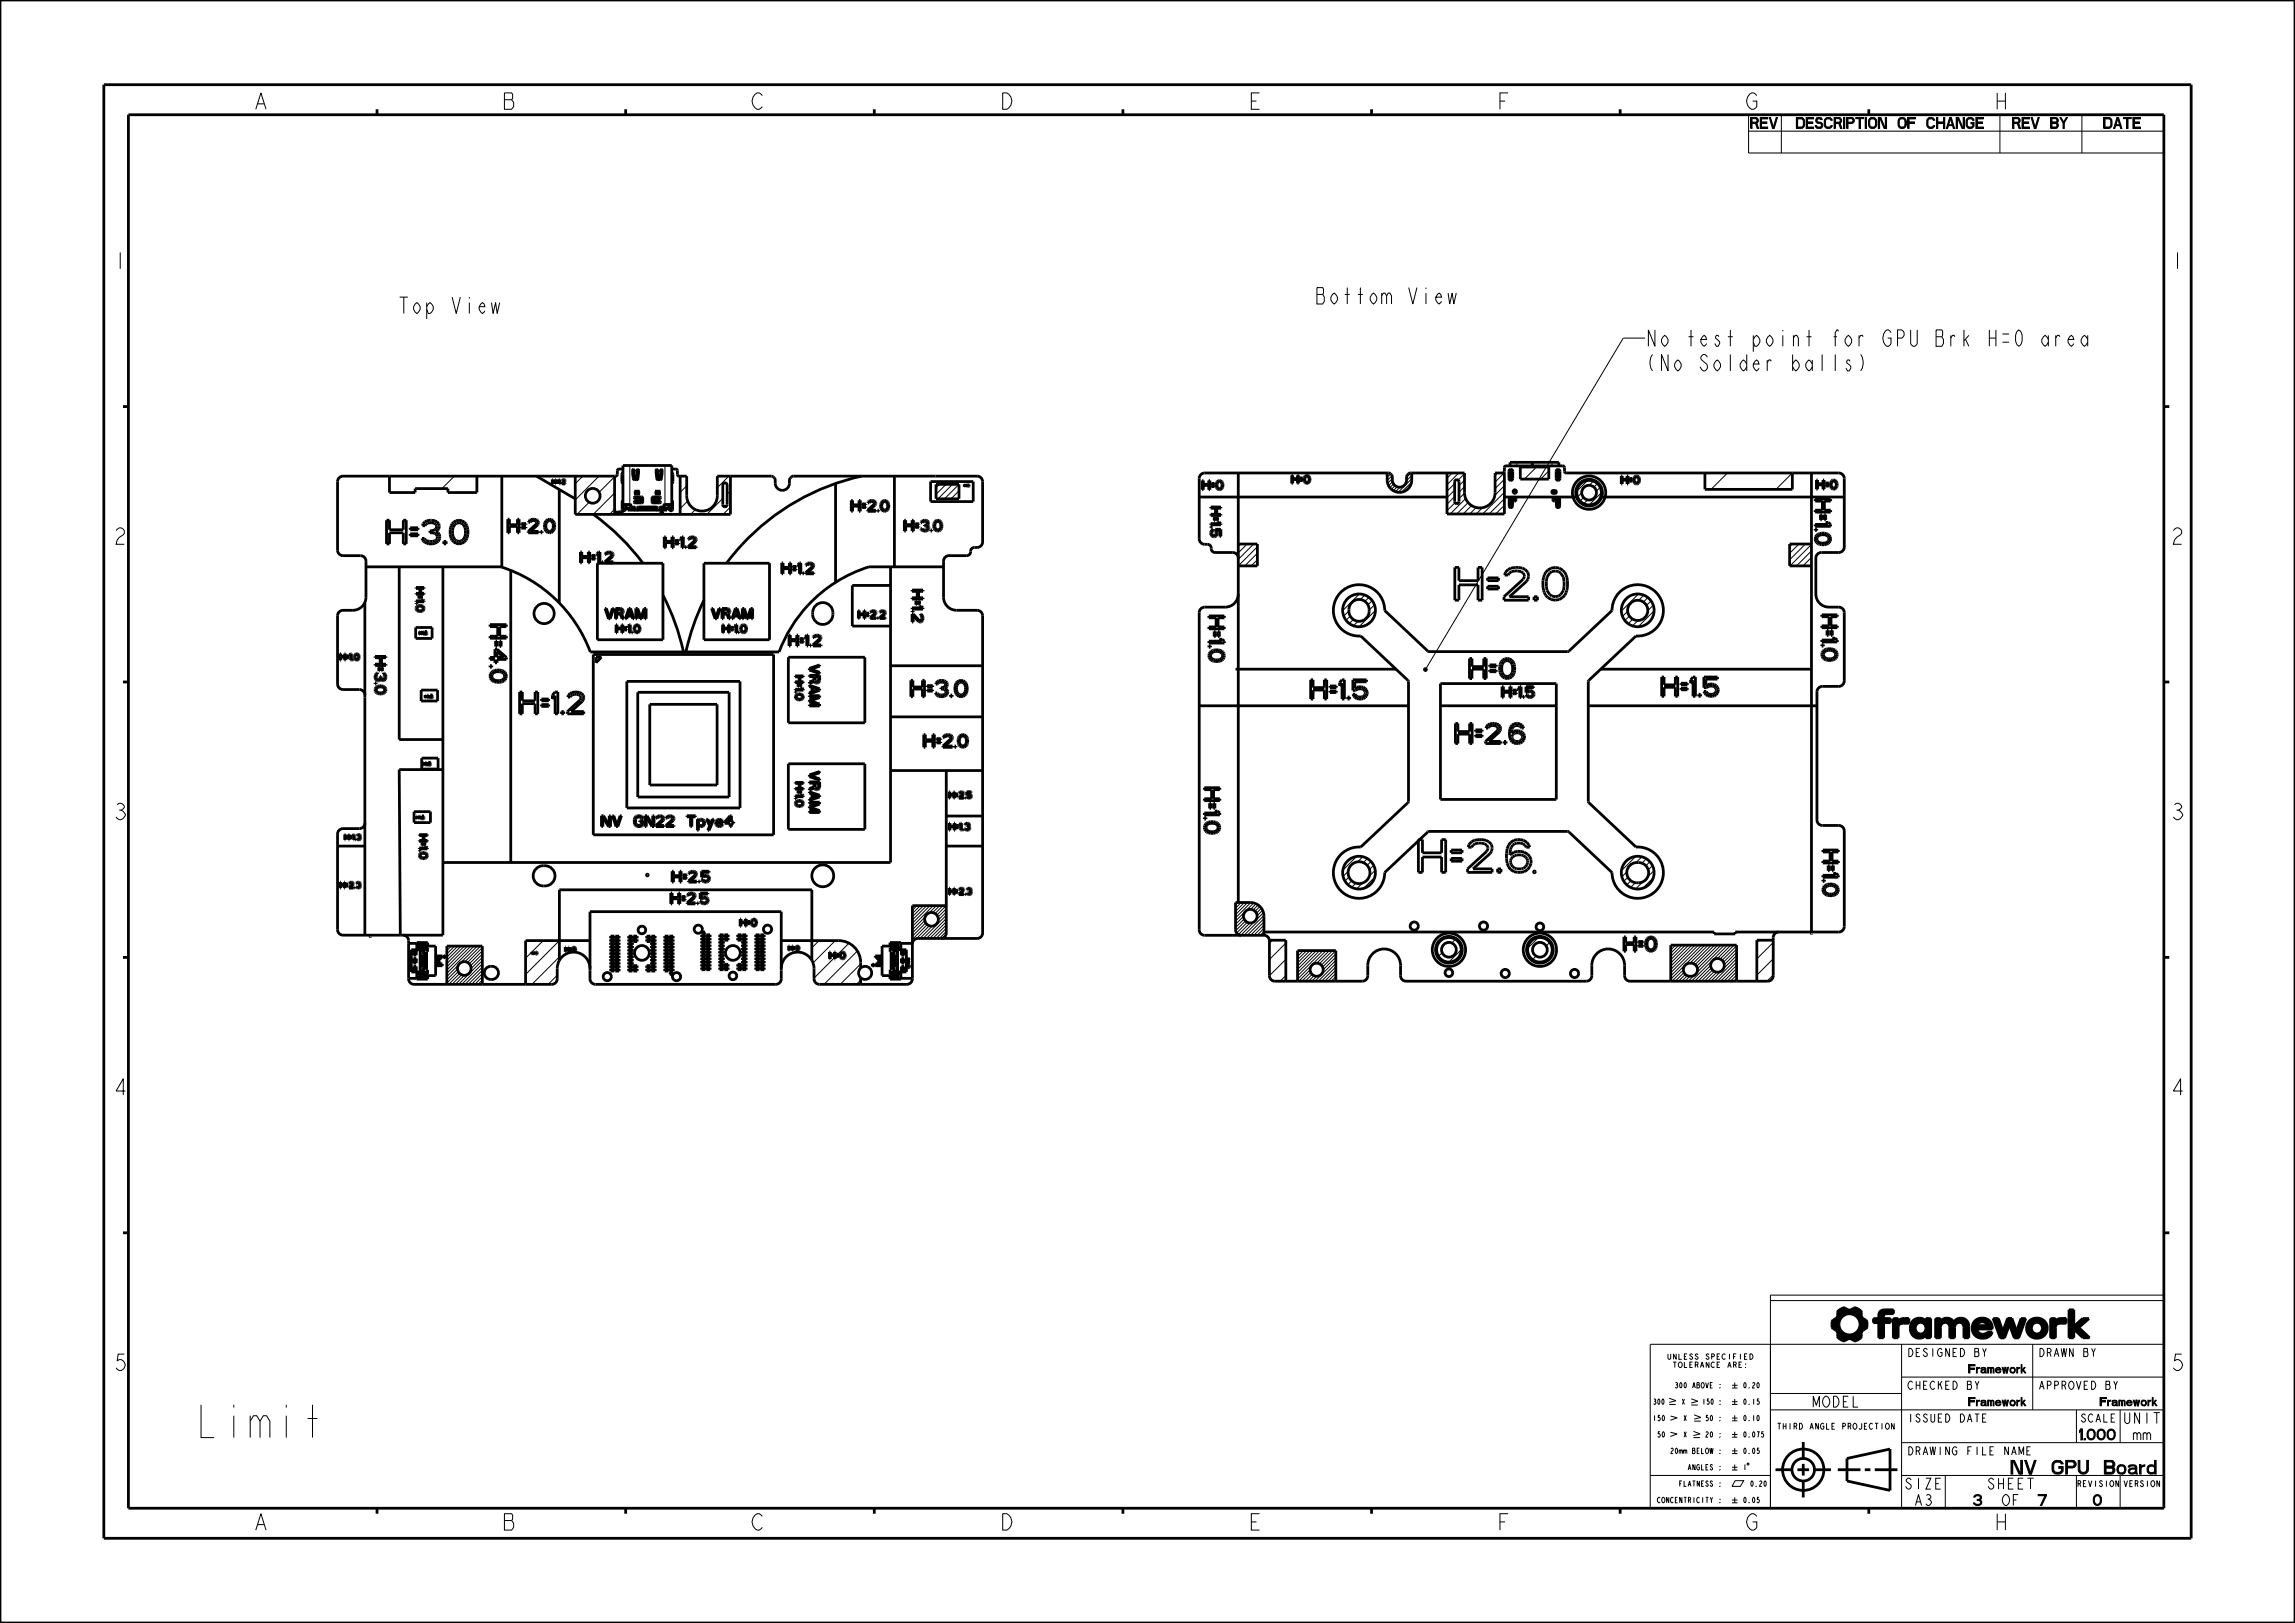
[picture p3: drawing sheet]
<svg xmlns="http://www.w3.org/2000/svg" width="420mm" height="297mm" viewBox="0 0 420 297" stroke-linecap="round" stroke-linejoin="round" font-family="sans-serif">
<defs><g id="words">
<text font-size="7.8" x="35.6" y="263.1">Limit</text>
<g font-size="3.9">
<text x="46.2" y="20">A</text>
<text x="91.7" y="20">B</text>
<text x="137.2" y="20">C</text>
<text x="182.7" y="20">D</text>
<text x="228.2" y="20">E</text>
<text x="273.7" y="20">F</text>
<text x="319.2" y="20">G</text>
<text x="364.7" y="20">H</text>
<text x="20.5" y="49.2">1</text>
<text x="397" y="49.2">1</text>
<text x="72.7" y="57.4">Top View</text>
<text x="240.6" y="55.6">Bottom View</text>
<text x="301.1" y="63.4">No test point for GPU Brk H=0 area</text>
<text x="301.1" y="67.9">(No Solder balls)</text>
<text x="20.5" y="99.6">2</text>
<text x="397" y="99.6">2</text>
<text x="20.5" y="150">3</text>
<text x="397" y="150">3</text>
<text x="20.5" y="200.4">4</text>
<text x="397" y="200.4">4</text>
<text x="20.5" y="250.8">5</text>
<text x="397" y="250.8">5</text>
<text x="46.2" y="280">A</text>
<text x="91.7" y="280">B</text>
<text x="137.2" y="280">C</text>
<text x="182.7" y="280">D</text>
<text x="228.2" y="280">E</text>
<text x="273.7" y="280">F</text>
<text x="319.2" y="280">G</text>
<text x="364.7" y="280">H</text>
</g>
<g font-size="3.3">
<text x="365.8" y="269.8">NV</text>
<text x="373.1" y="269.8">GPU</text>
<text x="382.8" y="269.8">Board</text>
</g>
<g font-size="2.6">
<text x="320.4" y="23.5">REV</text>
<text x="327.6" y="23.5">DESCRIPTION OF CHANGE</text>
<text x="368.2" y="23.5">REV BY</text>
<text x="385" y="23.5">DATE</text>
<text x="331.6" y="257.5">MODEL</text>
<text x="379.1" y="263.5">1.000 mm</text>
<text x="388.5" y="260.5">UNIT</text>
<text x="348.5" y="272.5">SIZE</text>
<text x="350.2" y="275.5">A3</text>
<text x="361.1" y="275.5">3</text>
<text x="363.6" y="272.5">SHEET</text>
<text x="366.2" y="275.5">OF</text>
<text x="373" y="275.5">7</text>
<text x="383" y="275.5">0</text>
</g>
<g font-size="2">
<text x="349" y="248.3">DESIGNED BY</text>
<text x="357.8" y="251.3">Framework</text>
<text x="373" y="248.3">DRAWN BY</text>
<text x="349" y="254.3">CHECKED BY</text>
<text x="357.8" y="257.3">Framework</text>
<text x="373" y="254.3">APPROVED BY</text>
<text x="381.8" y="257.3">Framework</text>
<text x="349" y="260.3">ISSUED DATE</text>
<text x="380.7" y="260.3">SCALE</text>
<text x="349" y="266.3">DRAWING FILE NAME</text>
</g>
<g font-size="1.4">
<text x="325.4" y="261.6">THIRD ANGLE PROJECTION</text>
<text x="380.1" y="272.1">REVISION</text>
<text x="388.6" y="272.1">VERSION</text>
</g>
<g font-size="1.3">
<text x="305.2" y="248.8">UNLESS</text>
<text x="306.2" y="250.3">TOLERANCE</text>
<text x="312" y="248.8">SPECIFIED</text>
<text x="315.9" y="250.3">ARE:</text>
<text x="302.8" y="257">300</text>
<text x="306.6" y="254">300 ABOVE :</text>
<text x="307.9" y="257">X</text>
<text x="311.5" y="257">150 :</text>
<text x="318.9" y="254">0.20</text>
<text x="318.9" y="257">0.15</text>
<text x="302.7" y="260">150</text>
<text x="303.5" y="263">50</text>
<text x="308.2" y="260">X</text>
<text x="308.2" y="263">X</text>
<text x="312.1" y="260">50 :</text>
<text x="312.1" y="263">20 :</text>
<text x="318.9" y="260">0.10</text>
<text x="318.9" y="263">0.075</text>
<text x="305.8" y="266">20mm BELOW :</text>
<text x="309" y="269">ANGLES :</text>
<text x="318.9" y="266">0.05</text>
<text x="318.9" y="269">1</text>
<text x="303.5" y="275">CONCENTRICITY :</text>
<text x="307.4" y="272">FLATNESS :</text>
<text x="318.9" y="275">0.05</text>
<text x="320.2" y="272">0.20</text>
</g>
</g></defs>
<g fill="#000">
<path d="M337.2 239.4h.4zM336.6 239.7l.6-.3h.4l.5 .2zM336.5 239.8l1.7-.1zM336.4 239.9l.1-.1 1.7-.1 2.2 .1 .2 .3-4.3 .6zM338.8 239.6l.6-.3 .3 .1zM338.5 239.7l1.2-.3 .7 .4zM344.1 240l.7-.3h1.7v.7h-2.6zM335.4 243l1.2-.1 .1 .3-.8 .2zM335.4 241.6l1.4-.2-.3 .8 .1 .7-1.2 .1-.1-.7zM335.9 243.4l.8-.2 .3 .4 .5 .4-1.2 .6v-.8zM336.3 240.7l1.9-.3-.8 .3-.6 .7-1.3 .2 .6-.4zM337.3 245.4l.3-.1z"/>
<path d="M336.8 245.1l1.4-.1-.6 .3-.3 .1zM336.6 245h1.9zM338.2 240.4l2.4-.3v.6l-1 .1-.7-.3zM336.3 244.6l1.2-.6 .7 .3 2.4 .3-.2 .3-3.8 .1zM338.6 245l1.8-.1-1.1 .4zM339.3 245.3l.9-.2-.6 .3zM338.8 244.3l.7-.3 1.1-.1v.7zM339.6 240.8h1zM339.5 244l1.2-.2zM339.7 240.9h1zM339.6 243.9l1.1-.2zM339.8 241h.9l-.8 .1z"/>
<path d="M339.7 243.8l1-.1zM339.9 241.1l.8-.1 .1 .1-.8 .1zM339.9 243.6l.9-.1-.1 .2h-.9zM340 241.2l.8-.1v.1l-.7 .1zM340 243.5l.9-.1-.1 .1-.9 .1zM340.1 241.3l.7-.1 .7 .4-1.2 .1zM340.2 243.2l1.3-.1a1.97 1.97 0 0 1-1.5 .4zM340.3 241.7h1.3l-1.3 .1zM340.3 243l1.3-.1v.1l-1.4 .2zM340.3 241.8l1.3-.1v.1l-1.2 .1zM340.3 242.9l1.3-.1-1.3 .2zM340.4 241.9l1.2-.1 .1 .1-1.3 .2z"/>
<path d="M340.4 242.8l1.3-.1-.1 .1-1.3 .1zM340.4 242.1l1.3-.2v.2l-1.3 .1zM340.4 242.6l1.3-.1v.2l-1.3 .1zM340.4 242.2l1.3-.1v.2l-1.3 .2zM340.4 242.5l1.3-.2v.2l-1.3 .1zM342.9 241.3h.9l.9-.5v.5l-1.8 .7zM343.8 240.8l1-.1-1 .6zM343.8 240.7l1-.1v.1zM343.8 240.6l1.1-.1zM343.8 240.5l1.2-.1zM343.9 240.4h1.4zM342.9 242l1.8-.7h1.3v.7h-1.3v2.8h-.9v-2.8z"/>
<path d="M347.4 242.6v2.2h-.9zM346.5 241.3h.9v.6a1.14 1.14 0 0 1 1.1-.6h.8v.9h-.9a.92 .92 0 0 0-1 .4l-.9 2.2zM349.9 241.9l1.6 .1-1.7 .1zM349.6 243.2l.9-.2v.2l-.9 .2zM349.6 242.9l.9-.1v.2l-.9 .2zM349.6 243.4l.9-.2v.2l-.9 .1zM349.6 242.7l1-.1-.1 .2-.9 .1zM349.6 243.5l.9-.1 .1 .1-.9 .1zM349.6 242.6l1-.1v.1l-1 .1zM349.7 243.6l.9-.1 .1 .2-1 .1zM349.7 242.5l1-.1-.1 .1-1 .1zM349.7 243.8l1-.1v.1l-.9 .1z"/>
<path d="M349.7 242.3h1.1l-.1 .1-1 .1zM349.8 242.2l1.2-.1-.2 .2h-1.1zM349.8 243.9l.9-.1 .2 .1-1.1 .1zM349.8 244h1.2l-1.1 .1zM349.8 242.1l1.6-.1-1.6 .2zM350.7 241.3h1zM351.1 244.9h.4zM349.9 244.1l1.1-.1a.95 .95 0 0 0 1.4-.5v.8l-2.5-.1zM350.9 244.8h.9zM350.5 241.4l1.2-.1h.2zM350.2 241.6l.3-.2 1.4-.1 .3 .2zM350.5 244.7h1.6l-.3 .1h-.9z"/>
<path d="M350.4 244.6h1.8zM350.1 241.7l2.1-.2 .1 .1zM350.2 244.5l2.1-.1-.1 .2h-1.8zM350.1 241.7h2.3l-2.4 .1zM350.1 244.4l2.3-.1-2.2 .2zM350 241.8h2.4l-2.5 .1zM349.9 244.2l2.5 .1-2.3 .1zM352.4 241.3h.9v3.5h-.9v-1.3a1.15 1.15 0 0 0-.4-1.4l.4-.3zM349.9 241.9l2.5-.1-.4 .3zM354.2 241.3h.9v3.5h-.9zM355.9 242h2.7a.85 .85 0 0 0-.9 .9v1.9h-.9v-1.9a.83 .83 0 0 0-.9-.9zM355.3 241.6a1.4 1.4 0 0 1 2.2 .3l-1.7 .1-.4 .2-.2 .3-.1-.6z"/>
<path d="M357.8 241.6a1.46 1.46 0 0 1 2.4 .7l-.9 .1-.5-.4h-1.3zM359.3 242.4l.9-.1 .1 2.5h-.9v-1.9zM361 243.5l.8-.2 .1 .2-.9 .1zM361 242.5l.9-.2v.2l-.9 .1zM361 243.6l.9-.1v.1l-.9 .2zM361 242.3l1-.1-1 .3zM361 243.8l.9-.2 .1 .2-.9 .1zM361.1 242.2l1-.1-.1 .1-1 .1zM361.1 243.9l.9-.1 .1 .1-.9 .1zM361.2 242.1l1.1-.1-1.2 .2zM361.2 244l.9-.1 .2 .1-1.1 .1zM361.2 242l1.5-.1-1.5 .2z"/>
<path d="M361.2 244.1h1.3l-1.2 .1zM361.4 241.8a1.89 1.89 0 0 1 3.1 .5l-.9 .1a.9 .9 0 0 0-.9-.5l-1.5 .1zM361.3 244.2h1.5zM362.4 244.9l1.1-.1zM361.3 244.2l1.7-.1 .7-.3h.9l-.3 .5-2.8 .1zM361 242.6l.9-.1 2.7 .1v.5l-3.7 .1zM361.5 244.4l2.8-.1-.8 .5-1.1 .1zM363.6 242.4l.9-.1 .1 .3h-.9zM360.9 243.2l3.7-.1v.1h-2.8v.1l-.8 .2zM364.8 241.3h.9l.8 2.4-.4 1.1zM367.4 241.3h.8l.9 2.3 1.6-2.3-1.3 3.5h-.8l-.9-2.4-.9 2.4h-.7zM369.9 241.3h.8l-1.6 2.3z"/>
<path d="M370.9 243.2l.9-.2v.2l-.9 .1zM370.9 242.9l.9-.1v.2l-.9 .2zM370.9 243.3l.9-.1v.2l-.9 .1zM370.9 242.8l.9-.1v.1l-.9 .1zM370.9 243.5l.9-.1 .1 .1-.9 .1zM370.9 242.6l1-.1-.1 .2-.9 .1zM371 243.6l.9-.1v.2l-.9 .1zM371 242.5l1-.1-.1 .1-1 .1zM371 243.8l.9-.1 .1 .1-.9 .1zM371 242.3l1.1-.1-.1 .2-1 .1zM371.1 243.9l.9-.1 .2 .1-1.1 .1zM371.1 242.2l1.2-.1-1.3 .2z"/>
<path d="M371.1 244l1.1-.1 .2 .1-1.2 .1zM371.1 242.1l1.6-.1-1.6 .2zM371.4 241.8a1.94 1.94 0 0 1 3.2 .7l-.9 .1a.96 .96 0 0 0-1-.6l-1.6 .1zM371.2 244.1h3.1a1.97 1.97 0 0 1-3.1 0zM373.7 242.6l.9-.1 .1 .7-.2 .7-.2 .2h-1.4a1.06 1.06 0 0 0 .8-1.5zM376.2 242.6v2.2h-.9zM375.3 241.3h.9v.6a1.14 1.14 0 0 1 1.1-.6h.8v.9h-.9a.92 .92 0 0 0-1 .4l-.9 2.2zM378.6 239.7h.9v3l1.6-1.4h1.2l-1.9 1.6 2 1.9h-1.2l-1.7-1.6v1.6h-.9z"/>
</g>
<g fill="none" stroke="#000" stroke-width=".18">
<path d="M320 21h76v7h-76zM320 24h76M326 21v7M366 21v7M381 21v7M324 238h72M336.4 239.9l.1-.1 1.7-.1 2.2 .1 .2 .3-4.3 .6zM336.5 239.8l1.7-.1zM336.6 239.7l.6-.3h.4l.5 .2zM337.2 239.4h.4zM338.5 239.7l1.2-.3 .7 .4zM338.8 239.6l.6-.3 .3 .1z"/>
<path d="M344.1 240l.7-.3h1.7v.7h-2.6zM378.6 239.7h.9v3l1.6-1.4h1.2l-1.9 1.6 2 1.9h-1.2l-1.7-1.6v1.6h-.9zM305.5 257h1.2M305.5 255.9l1.2 .4M305.7 259.1l1.2 .3-1.2 .5M306.7 256.3l-1.2 .3M309.5 257.1h1.2M309.5 256l1.2 .4M310 258.9l1.3 .5M310.7 256.4l-1.2 .3M311.3 259.4l-1.3 .3M324 255h24"/>
<path d="M324 258h72M335.4 243l1.2-.1 .1 .3-.8 .2zM335.4 241.6l1.4-.2-.3 .8 .1 .7-1.2 .1-.1-.7zM335.9 243.4l.8-.2 .3 .4 .5 .4-1.2 .6v-.8zM336.3 240.7l1.9-.3-.8 .3-.6 .7-1.3 .2 .6-.4zM336.3 244.6l1.2-.6 .7 .3 2.4 .3-.2 .3-3.8 .1zM336.6 245h1.9zM336.8 245.1l1.4-.1-.6 .3-.3 .1zM337.3 245.4l.3-.1zM338.2 240.4l2.4-.3v.6l-1 .1-.7-.3zM338.6 245l1.8-.1-1.1 .4zM338.8 244.3l.7-.3 1.1-.1v.7z"/>
<path d="M339.3 245.3l.9-.2-.6 .3zM339.5 244l1.2-.2zM339.6 240.8h1zM339.6 243.9l1.1-.2zM339.7 240.9h1zM339.7 243.8l1-.1zM339.8 241h.9l-.8 .1zM339.9 241.1l.8-.1 .1 .1-.8 .1zM339.9 243.6l.9-.1-.1 .2h-.9zM340 241.2l.8-.1v.1l-.7 .1zM340 243.5l.9-.1-.1 .1-.9 .1zM340.1 241.3l.7-.1 .7 .4-1.2 .1z"/>
<path d="M340.2 243.2l1.3-.1a1.97 1.97 0 0 1-1.5 .4zM340.3 241.7h1.3l-1.3 .1zM340.3 243l1.3-.1v.1l-1.4 .2zM340.3 241.8l1.3-.1v.1l-1.2 .1zM340.3 242.9l1.3-.1-1.3 .2zM340.4 241.9l1.2-.1 .1 .1-1.3 .2zM340.4 242.8l1.3-.1-.1 .1-1.3 .1zM340.4 242.1l1.3-.2v.2l-1.3 .1zM340.4 242.6l1.3-.1v.2l-1.3 .1zM340.4 242.2l1.3-.1v.2l-1.3 .2zM340.4 242.5l1.3-.2v.2l-1.3 .1zM342.9 241.3h.9l.9-.5v.5l-1.8 .7z"/>
<path d="M342.9 242l1.8-.7h1.3v.7h-1.3v2.8h-.9v-2.8zM343.8 240.8l1-.1-1 .6zM343.8 240.7l1-.1v.1zM343.8 240.6l1.1-.1zM343.8 240.5l1.2-.1zM343.9 240.4h1.4zM346.5 241.3h.9v.6a1.14 1.14 0 0 1 1.1-.6h.8v.9h-.9a.92 .92 0 0 0-1 .4l-.9 2.2zM347.4 242.6v2.2h-.9zM348 252h48M348 246v30M349.6 242.9l.9-.1v.2l-.9 .2zM349.6 243.2l.9-.2v.2l-.9 .2z"/>
<path d="M349.6 243.4l.9-.2v.2l-.9 .1zM349.6 242.7l1-.1-.1 .2-.9 .1zM349.6 243.5l.9-.1 .1 .1-.9 .1zM349.6 242.6l1-.1v.1l-1 .1zM349.7 243.6l.9-.1 .1 .2-1 .1zM349.7 242.5l1-.1-.1 .1-1 .1zM349.7 243.8l1-.1v.1l-.9 .1zM349.7 242.3h1.1l-.1 .1-1 .1zM349.8 243.9l.9-.1 .2 .1-1.1 .1zM349.8 242.2l1.2-.1-.2 .2h-1.1zM349.8 244h1.2l-1.1 .1zM349.8 242.1l1.6-.1-1.6 .2z"/>
<path d="M349.9 244.1l1.1-.1a.95 .95 0 0 0 1.4-.5v.8l-2.5-.1zM349.9 244.2l2.5 .1-2.3 .1zM349.9 241.9l2.5-.1-.4 .3zM349.9 241.9l1.6 .1-1.7 .1zM350 241.8h2.4l-2.5 .1zM350.1 244.4l2.3-.1-2.2 .2zM350.1 241.7l2.1-.2 .1 .1zM350.1 241.7h2.3l-2.4 .1zM350.2 244.5l2.1-.1-.1 .2h-1.8zM350.2 241.6l.3-.2 1.4-.1 .3 .2zM350.4 244.6h1.8zM350.5 244.7h1.6l-.3 .1h-.9z"/>
<path d="M350.5 241.4l1.2-.1h.2zM350.7 241.3h1zM350.9 244.8h.9zM351.1 244.9h.4zM352.4 241.3h.9v3.5h-.9v-1.3a1.15 1.15 0 0 0-.4-1.4l.4-.3zM354.2 241.3h.9v3.5h-.9zM355.3 241.6a1.4 1.4 0 0 1 2.2 .3l-1.7 .1-.4 .2-.2 .3-.1-.6zM355.9 242h2.7a.85 .85 0 0 0-.9 .9v1.9h-.9v-1.9a.83 .83 0 0 0-.9-.9zM357.8 241.6a1.46 1.46 0 0 1 2.4 .7l-.9 .1-.5-.4h-1.3zM359.3 242.4l.9-.1 .1 2.5h-.9v-1.9zM360.9 243.2l3.7-.1v.1h-2.8v.1l-.8 .2zM361 242.6l.9-.1 2.7 .1v.5l-3.7 .1z"/>
<path d="M361 243.5l.8-.2 .1 .2-.9 .1zM361 242.5l.9-.2v.2l-.9 .1zM361 243.6l.9-.1v.1l-.9 .2zM361 242.3l1-.1-1 .3zM361 243.8l.9-.2 .1 .2-.9 .1zM361.1 242.2l1-.1-.1 .1-1 .1zM361.1 243.9l.9-.1 .1 .1-.9 .1zM361.2 242.1l1.1-.1-1.2 .2zM361.2 244l.9-.1 .2 .1-1.1 .1zM361.2 242l1.5-.1-1.5 .2zM361.2 244.1h1.3l-1.2 .1zM361.3 244.2l1.7-.1 .7-.3h.9l-.3 .5-2.8 .1z"/>
<path d="M361.3 244.2h1.5zM361.4 241.8a1.89 1.89 0 0 1 3.1 .5l-.9 .1a.9 .9 0 0 0-.9-.5l-1.5 .1zM361.5 244.4l2.8-.1-.8 .5-1.1 .1zM362.4 244.9l1.1-.1zM363.6 242.4l.9-.1 .1 .3h-.9zM364.8 241.3h.9l.8 2.4-.4 1.1zM367.4 241.3h.8l.9 2.3 1.6-2.3-1.3 3.5h-.8l-.9-2.4-.9 2.4h-.7zM369.9 241.3h.8l-1.6 2.3zM370.9 242.9l.9-.1v.2l-.9 .2zM370.9 243.2l.9-.2v.2l-.9 .1zM370.9 242.8l.9-.1v.1l-.9 .1zM370.9 243.3l.9-.1v.2l-.9 .1z"/>
<path d="M370.9 242.6l1-.1-.1 .2-.9 .1zM370.9 243.5l.9-.1 .1 .1-.9 .1zM371 242.5l1-.1-.1 .1-1 .1zM371 243.6l.9-.1v.2l-.9 .1zM371 242.3l1.1-.1-.1 .2-1 .1zM371 243.8l.9-.1 .1 .1-.9 .1zM371.1 242.2l1.2-.1-1.3 .2zM371.1 243.9l.9-.1 .2 .1-1.1 .1zM371.1 242.1l1.6-.1-1.6 .2zM371.1 244l1.1-.1 .2 .1-1.2 .1zM371.2 244.1h3.1a1.97 1.97 0 0 1-3.1 0zM371.4 241.8a1.94 1.94 0 0 1 3.2 .7l-.9 .1a.96 .96 0 0 0-1-.6l-1.6 .1z"/>
<path d="M372 246v12M373.7 242.6l.9-.1 .1 .7-.2 .7-.2 .2h-1.4a1.06 1.06 0 0 0 .8-1.5zM375.3 241.3h.9v.6a1.14 1.14 0 0 1 1.1-.6h.8v.9h-.9a.92 .92 0 0 0-1 .4l-.9 2.2zM376.2 242.6v2.2h-.9zM380 258v6M388 258v6M396 246h-94v30h94v-39h-72v39M302 270h22M305.7 262.1l1.2 .3-1.2 .5M309.9 263.1h1.2M309.9 261.9l1.2 .5M310 260.1h1.2"/>
<path d="M311.1 262.4l-1.2 .3M348 264h48M348 270h48M356 270v6M380 270v6M388 270v6"/>
</g>
<g fill="none" stroke="#000" stroke-width=".51">
<path d="M0 0h420v297h-420zM19 15.5h382v266h-382zM23.5 21h372.5v255h-372.5zM69 20v1M114.5 20v1M160 20v1M205.5 20v1M251 20v1M296.5 20v1M342 20v1M22.5 74.4h1M396 74.4h1"/>
<path d="M22.5 124.8h1M396 124.8h1M22.5 175.2h1M396 175.2h1M22.5 225.6h1M336.4 239.9l.7-.5h.5a1.25 1.25 0 0 0 1.7 0l.3-.1 .5 .3 .5 .5a1.25 1.25 0 0 0 .9 1.5 1.44 1.44 0 0 1 .1 1.4l-.1 .1a1.25 1.25 0 0 0-.9 1.5l-.1 .2-.4 .3-.8 .2a1.25 1.25 0 0 0-1.7 0l-.3 .1a1.35 1.35 0 0 1-1-1.6l-1-.9v-.9l.1-.4a1.25 1.25 0 0 0 .9-1.5zM344.1 240l.6-.3h1.8v.7h-1.4l-.3 .3-.1 .6h1.3v.7h-1.3v2.8h-.9v-2.8h-.9v-.7h.9l.1-.8zM378.6 239.7h.9v3l1.6-1.4h1.2l-1.9 1.6 2 1.9h-1.2l-1.7-1.6v1.6h-.9zM396 225.6h1M346.5 241.3h.9v.6l.2-.4 .4-.2h1.3v.9h-1.3l-.5 .3-.1 2.3h-.9zM350.1 241.7l.6-.4 .6-.1 .7 .2 .4 .4v-.5h.9v3.5h-.9v-.5l-.4 .4-.6 .2-.7-.1-.6-.4-.4-.6-.1-.8 .1-.7zM354.2 241.3h.9v.6l.7-.6 .8-.1 .6 .3 .3 .5 .4-.5 .5-.2 .7-.1 .5 .2 .4 .4 .3 .6v2.4h-.9v-2.2l-.3-.4-.5-.2-.5 .2-.3 .4-.1 2.2h-.9v-2.2l-.3-.4-.5-.2-.5 .2-.3 .4-.1 2.2h-.9z"/>
<path d="M361.4 241.7l.6-.4 .7-.1 .7 .1 .6 .4 .5 .6 .1 .9h-2.8l.3 .6 .5 .3h.6l.5-.3h.9l-.3 .5-.6 .4-.8 .2-.8-.1-.6-.4-.4-.6-.2-.7 .1-.8zM362.1 242.1l.4-.2h.5l.4 .3 .3 .4h-1.9zM364.8 241.3h.9l.8 2.4 .9-2.4h.8l.9 2.3 .8-2.3h.8l-1.3 3.5h-.8l-.9-2.4-.9 2.4h-.7zM375.3 241.3h.9v.6l.2-.4 .4-.2h1.3v.9h-1.3l-.5 .3-.1 2.3h-.9zM69 276v1M114.5 276v1M160 276v1M205.5 276v1M251 276v1M296.5 276v1M324.9 269h3.2M328.9 269h2.2"/>
<path d="M330 263.9v3.2M330 267.9v2.1M330 270.8v3.2M331.9 269h3.2M336.3 269h4.2M338 266.9l7.9-1.7v7.5l-7.9-1.7zM341.3 269h1M342 276v1M343.1 269h4.1"/>
<circle cx="338.5" cy="242.3" r="1.93"/>
<circle cx="351.5" cy="243.1" r="1.03"/>
<circle cx="372.8" cy="243.1" r="1.88"/>
<circle cx="372.8" cy="243.1" r="1.04"/>
<circle cx="330" cy="269" r="3.8"/>
<circle cx="330" cy="269" r="2.06"/>
</g>
<!-- layer: ASSEM_MEM -->
<g fill="none" stroke="#000" stroke-width=".51">
<path d="M70.7 95.2h.6v1.7h2.5v-1.7h.5v4.3h-.5v-2h-2.5v2h-.6zM71.3 87.1v3h4.7v-.7h6v.7h5.3v-3M75.1 96.6h1.4v.3h-1.4zM75.1 97.7h1.4v.4h-1.4zM77.8 95.5a2.04 2.04 0 0 1 2.5 .3 1.14 1.14 0 0 1-.5 1.5 1.1 1.1 0 0 1 .7 1.1 1.1 1.1 0 0 1-.9 1 1.76 1.76 0 0 1-2.4-.9h.5a1.48 1.48 0 0 0 2.3 0v-.4a1.06 1.06 0 0 0-1.3-.6v-.4a.99 .99 0 0 0 1.2-.9 1.32 1.32 0 0 0-2.1 0h-.5l.1-.4zM81.2 99.1h.5v.4h-.5zM83 95.6a1.63 1.63 0 0 1 1.8-.2 1.63 1.63 0 0 1 .8 1.5 2.04 2.04 0 0 1-1.6 2.6 2.15 2.15 0 0 1-1.5-3l.2-.7zM83.3 95.9a1.17 1.17 0 0 1 1.3-.1 1.17 1.17 0 0 1 .6 1.2 1.57 1.57 0 0 1-1.2 2.1 1.24 1.24 0 0 1-1.2-1.4l.1-1.2zM91.8 87.1v16.7M92.9 95h.3v1h1.5v-1h.3v2.5h-.3v-1.2h-1.5v1.2h-.3zM95.4 95.8h.9v.2h-.9zM95.4 96.4h.9v.3h-.9z"/>
<path d="M97 95.2a.96 .96 0 0 1 1.5 .5l-.1 .4-1.3 1.1h1.4v.3h-1.8v-.3l1.5-1.5a.7 .7 0 0 0-1.2-.1h-.3zM98.2 87.1l7.1 4.2M99 97.2h.2v.3h-.2zM100 95.2a1.03 1.03 0 0 1 1.2 .1 1.03 1.03 0 0 1 .3 1.2 .94 .94 0 0 1-.9 1 .94 .94 0 0 1-1-1l.1-.7zM100.2 95.4a.68 .68 0 0 1 .7 0 .68 .68 0 0 1 .4 .7 .79 .79 0 0 1-.1 .8 .79 .79 0 0 1-.9 .3 1.28 1.28 0 0 1-.1-1.8zM101.1 87.7h.1v.4h.4v-.4h.1v.9h-.1v-.4h-.4v.4h-.1zM101.9 88l.3 .1zM101.9 88.2l.3 .1zM102.4 89.6v20.7M102.4 87.7h.1v.9h-.1v-.7l-.1 .1zM102.6 88.5l.1 .1zM102.9 87.8a.27 .27 0 0 1 .4-.1 .27 .27 0 0 1 .1 .4l-.4 .4 .5 .1h-.7l.5-.6a.24 .24 0 0 0-.2-.2 .24 .24 0 0 0-.2 .1z"/>
<path d="M105.3 87.1v7h28.4v-7M108.6 94.1a42.2 42.2 0 0 1 9.1 9M112.5 87.1v7M112.8 93.5v.2h.3l.1-.2v.5l-.1-.2h-.3v.2zM113.3 93.7h.2zM113.3 93.8v.1M113.3 93.8h.2M113.5 93.8v.1M113.6 93.6a.19 .19 0 0 0 0 .3 .19 .19 0 0 0 .2 0v-.3M113.7 93.6h-.1M113.7 93.6h.1M113.8 93.6h.1"/>
<path d="M114 91.6l-.1 .3v1.3a.3 .3 0 0 0 .3 .3 .3 .3 0 0 0 .3-.4M114 86.5l-.2 .3v1.3l.2 .3M114 85.8l-.9 .1-.1 .2-.1 .9-.2 .1h-49.9a1 1 0 0 0-1 1v12.6a1 1 0 0 0 1 1h3.2a1 1 0 0 1 1 1v6.6a2.4 2.4 0 0 1-2.4 2.4h-1.8a1 1 0 0 0-1 1v12.5a1 1 0 0 0 1 1h3a1 1 0 0 1 1 1M114 93.1h.9M114.3 93.1l-.3 .1v-8h8.9v8l-.3-.1M114.3 92.4h.1M114.6 92.4v.7M114.7 93h1.4l-1.2 .1v.3h7.2v-.3l-1.3-.1h1.5M114.9 92.4h.1M115.3 92.4l.1 .1v.5M115.3 92.4h.1M115.4 92.4l.1 .3 .6 .1v.6"/>
<path d="M115.4 92.4h-1.4v.1M115.4 92.4h.1M115.4 92.8h.1M115.4 93h.1M115.8 85.9v1.2M115.9 87.3h.2M116 86.1v.3M116 87.3v.2M116 90.4h.1M116 90.4h1.1M116.1 89.9h1M116.1 87.5l-.2 .1"/>
<path d="M116.1 87.1v.7M116.1 91.8h1.5M116.1 91.2h1.5M116.1 93h-1.4v.1M116.2 91.8l-.1 .1 .1 .1h1.4v-.9l-.1-.2-1.4 .1 .1 .2h1l.1 .4-.2 .2M116.3 87.5v.3M116.3 87.5h.3M116.4 87.5l-.3-.2-.1-1.2-.1-.2-.1 .5 .1 1.2 .2 .2M116.4 87.5l.1-.2 .1-1.2 .1-.2 .2 .5-.2 1.2-.2 .2h-.4M116.4 87.5h.1M116.6 87.3l-.1 .2M116.6 86.6v1.2"/>
<path d="M116.7 93h3.5zM116.7 93h3.5M116.8 93.4l-.1-.5 .2-.1h3.2l.1 .1v.5M116.8 86l.1 .1M116.9 86.4l-.1 .3M117.1 90.4h.1M117.2 91.7h.4M117.2 91.2h.4M117.3 91.4v.3M119.3 91.8h1.5M119.3 91.7h.4M119.3 91.2h.4"/>
<path d="M119.3 91.2h1.5M119.7 91.4l-.1 .3M119.8 91.8l-.1-.2v-.4h1l.1-.2-1.4-.1-.1 .2 .1 .9h1.3l.1-.2M119.8 90.4h.1M119.8 90.4h1.1M119.9 89.9h1M120.1 86.4v.3M120.1 86v.1M120.3 86.6v1.2M120.3 87.3l.1 .2M120.3 87.5h.3M120.5 87.5h.1"/>
<path d="M120.6 87.5l-.2-.2-.1-1.2-.1-.2-.1 .5 .1 1.2 .2 .2h.4M120.6 87.5l.2-.2 .1-1.2 .1-.2 .2 .5-.2 1.2-.2 .2M120.6 87.5v.3M120.7 91.8h.1M120.8 93h1.5v.1M120.8 87.1v.7M120.8 87.5l.2 .1M120.8 87.3h.3M120.9 87.3v.2M120.9 90.4h.1M120.9 86.1v.3M121.1 85.9v1.2"/>
<path d="M121.1 93.5l.3 .4h-.5zM121.4 92.8h.1M121.6 98.2h.2v.8h1.2v-.8h.2v2h-.2v-.9h-1.2v.9h-.2zM121.6 92.4h1.3v.1M121.6 92.4h.1M121.6 92.4l-.2 .3-.5 .1v.6M121.7 92.4h.1M121.7 92.4l-.2 .1v.5M122.1 92.4h.1M122.1 93.1h.8M122.4 92.4v.7M122.6 92.4h.1"/>
<path d="M122.9 85.8h.8l.2 .2 .1 .8 .1 .3h1.6v3.6a2.8 2.8 0 0 0 2.8 2.8 2.8 2.8 0 0 0 2.8-2.8v-3.6h9.9l.3 .2 .4 .5a1.37 1.37 0 0 0 .6 1.7 1.37 1.37 0 0 0 1.7-.3l.2-.4 .1-1.2 .3-.3 .4-.2h33.6a1 1 0 0 1 1 1v11.1a1.12 1.12 0 0 1-1.5 1 .9 .9 0 0 0-.7 1.1l-.4 .3-.3 .1h-3.2a1 1 0 0 0-1 1v6.6a2.4 2.4 0 0 0 2.4 2.4h3.7a1 1 0 0 1 1 1v58a1 1 0 0 1-1 1h-10.8a1 1 0 0 0-1 1M122.9 86.5l.2 .3v1.3l-.2 .3M122.9 91.6l.2 .3v1.3a.3 .3 0 0 1-.3 .3 .3 .3 0 0 1-.3-.4M123.6 98.9h.6v.1h-.6zM123.6 99.4h.6v.2h-.6zM124.5 87.1v7M124.8 98.2h.3v2h-.3v-1.6l-.2 .3v-.4zM126.2 98.4a.72 .72 0 0 1 .8-.2 .72 .72 0 0 1 .4 .8l-1.1 1h1.1v.2h-1.5v-.2l1.2-1a.48 .48 0 0 0-.3-.6 .48 .48 0 0 0-.6 .3h-.2zM132.3 88.6a.4 .4 0 0 1 .5-.2 .4 .4 0 0 1 .3 .4v3.6a.4 .4 0 0 1-.4 .4 .4 .4 0 0 1-.4-.4zM152.9 88.4v18.2M155.8 91.6h.2v.8h1.2v-.8h.3v2h-.3v-1h-1.2v1h-.2zM157.7 87.1a42.2 42.2 0 0 0-24.7 16"/>
<path d="M157.8 92.2h.7v.2h-.7zM157.8 92.7h.7v.2h-.7zM159 91.7a.72 .72 0 0 1 .8-.1 .72 .72 0 0 1 .4 .7l-1.1 1.1h1.2v.2h-1.5v-.2l1.2-1.1a.48 .48 0 0 0-.4-.6 .48 .48 0 0 0-.6 .3h-.2zM160.6 93.4h.2v.2h-.2zM161.5 91.7a.82 .82 0 0 1 .9 .1 .82 .82 0 0 1 .3 1 .75 .75 0 0 1-.8 .8 .75 .75 0 0 1-.7-.8v-.6zM161.6 91.9l.1-.1a.79 .79 0 0 1 .8 .6 .79 .79 0 0 1-.4 .9 .79 .79 0 0 1-.8-.5 .79 .79 0 0 1 .3-.9zM163.7 87.1v16.6M165.5 95.2h.3v.8h1.1v-.8h.3v2h-.3v-.9h-1.1v.9h-.3zM167.5 96.3h.7v.2h-.7zM167.5 95.8h.7v.2h-.7zM168.8 95.3a.7 .7 0 0 1 .7-.1 .7 .7 0 0 1 .4 .7l-.2 .3a.53 .53 0 0 1 .3 .6 .53 .53 0 0 1-.6 .4l-.6-.1-.3-.4h.2a.6 .6 0 0 0 .6 .3 .6 .6 0 0 0 .5-.4 .49 .49 0 0 0-.6-.3v-.2a.46 .46 0 0 0 .6-.4l-.5-.3-.8 .3zM170.3 88.1h7.8v3.7h-7.8z"/>
<path d="M170.3 97h.2v.2h-.2zM171.2 95.4a.82 .82 0 0 1 1 0 .82 .82 0 0 1 .2 1 .75 .75 0 0 1-.8 .8 .75 .75 0 0 1-.7-.8v-.6zM171.3 95.5h.1a.79 .79 0 0 1 .8 .5 .79 .79 0 0 1-.4 .9 .79 .79 0 0 1-.8-.5 .79 .79 0 0 1 .3-.9zM171.3 88.6h4.2v2.7h-4.2zM176.5 88.6v.2h.2l.1-.2v.4l-.1-.1h-.2v.1zM176.9 88.9h.1M176.9 88.8h.1zM177 88.9h.1M177.1 88.8v.1M177.1 88.9v.1M177.1 88.7l.1-.1 .1 .1M177.1 89h.1h.1"/>
<path d="M177.1 88.7v.1M177.1 88.7v.3M177.1 89h.1M177.2 88.7h-.1M177.2 88.7l.1 .1-.1 .2M177.3 88.7l.1 .1M177.4 88.9l-.1 .1M177.4 88.8v.1M219.5 91h45.3M220 87.9h.2v.7h1v-.7h.2v1.7h-.2v-.8h-1v.8h-.2zM221.6 96.3h.2v.2h-.2zM221.6 95.8h1.5l-.3-.2h.4l.2 .2v.2h-1.8z"/>
<path d="M221.6 92.8h1.8v.2h-.7v1.1h.7v.2h-1.8v-.2h.8v-1.1h-.8zM221.7 88.9h.6v.1h-.6zM221.7 88.5h.6v.1h-.6zM221.7 97l.3-.1v.2a.47 .47 0 0 0-.2 .6 .47 .47 0 0 0 .6 .2l.2-.5-.2-.5h1v1.3h-.2v-1.2h-.6a.65 .65 0 0 1-.2 1.2 .65 .65 0 0 1-.8-.8zM222.2 94.6h.2v.7h-.2zM222.7 94.6h.1v.7h-.1zM222.8 88.1a.8 .8 0 0 1 1 .3 .8 .8 0 0 1-.1 1 .69 .69 0 0 1-.9 .1 .69 .69 0 0 1-.3-.9zM222.9 88.2l.1-.1a.67 .67 0 0 1 .7 .5 .67 .67 0 0 1-.3 .8 .66 .66 0 0 1-.7-.4 .66 .66 0 0 1 .2-.8zM226.6 99.6h3.5v4h-3.5M226.6 86.6v78.5M236.4 87h.2v.6h.8v-.6h.2v1.5h-.2v-.7h-.8v.7h-.2zM237.9 87.8h.5v.2h-.5z"/>
<path d="M237.9 87.5h.5v.1h-.5zM238.8 87.1a.71 .71 0 0 1 .9 .3 .71 .71 0 0 1-.2 .9 .71 .71 0 0 1-.9-.3 .71 .71 0 0 1 .2-.9zM238.9 87.2h.1a.55 .55 0 0 1 .6 .5 .55 .55 0 0 1-.6 .6l-.2-.5zM253.9 86.6h.1M253.9 86.6a2.98 2.98 0 0 0 1.1 3.2 2.25 2.25 0 0 0 3.4-1.9v-1.3M264.8 86.6v7.5h10.5v-7.5h-1.7v3.6M266.3 88a.4 .4 0 0 1 .4-.2 .4 .4 0 0 1 .3 .4v3.6a.4 .4 0 0 1-.4 .4 .4 .4 0 0 1-.4-.4zM268 90.2v-3.6h-9.9l-.3 .1-.4 .6a1.37 1.37 0 0 1-.6 1.6 1.37 1.37 0 0 1-1.7-.3l-.2-.3-.1-1.2-.3-.4-.4-.1h-33.6a1 1 0 0 0-1 1v11a1.12 1.12 0 0 0 1.5 1 .9 .9 0 0 1 .7 1.1l.4 .3 .3 .1h3.2a1 1 0 0 1 1 1M268 90.2h.1M273.6 90.1a2.8 2.8 0 0 1-2.8 2.9 2.8 2.8 0 0 1-2.8-2.8M275 86.6l.3-.2 .1-1 .2-.1h10.4l.3 .1 .1 1 .2 .2h49.9a1 1 0 0 1 1 1v12.5a1 1 0 0 1-1 1h-3.2a1 1 0 0 0-1 1v6.6a2.4 2.4 0 0 0 2.4 2.4h1.8a1 1 0 0 1 1 1v12.5a1 1 0 0 1-1 1h-3a1 1 0 0 0-1 1v23.5a1 1 0 0 0 1 1h3a1 1 0 0 1 1 1v17.5a1 1 0 0 1-1 1h-18.9v.3h-3.9v-.3h-82.5M275.3 91h13.1"/>
<path d="M276.2 86.1a.35 .35 0 0 1 .4-.2 .35 .35 0 0 1 .2 .4v1.3a.35 .35 0 0 1-.3 .3 .35 .35 0 0 1-.4-.3zM276.2 91.2l.3-.2h.6l.3 .2v.2l-.1 .3h-.5v.9a.3 .3 0 0 1-.3 .3 .3 .3 0 0 1-.3-.3zM276.3 86.2h.3M276.3 85.3v-.7h9v.7M276.3 85.9v2M276.3 91.3h.3M276.3 87.7h.3M276.6 91.8h.2M276.6 85.9v2M276.6 92.5h.2M276.6 91.9h.1M276.6 91.1h.1"/>
<path d="M276.6 91.1l.1 .1M276.7 91.8h.1M276.7 91l-.1 1.6h-.3v-1.5M276.7 91.3h.7M276.7 91.4h.7M276.7 91h.1M276.7 91.8v.7M276.9 91.3h.1M277 91.3v-.2h.1l.1 .3M277.1 91.4h.1M277.1 89.7h.3M277.1 91.3v.1"/>
<path d="M277.1 91.3h.1v.1M277.1 91.3h-.2v.1h.1M277.1 90.2h.2M277.2 91.4h.1M277.3 91.3v.1h-.4M278.2 85.5h5.2v2.2h-5.2zM280.4 84.6v.7M280.4 85h.1M280.4 84.9h.1M280.4 84.8h.1M284.1 89.8h.5l.2 .2v.2l-.6 .1-.2-.3zM284.1 90.2h.6"/>
<path d="M284.2 91.3h.8M284.2 91.4h.8M284.2 91.2l.3-.2h.6l.3 .2v1.4a.3 .3 0 0 1-.3 .3 .3 .3 0 0 1-.3-.3v-.9h-.5l-.1-.3zM284.2 89.8h.4v.3h-.3zM284.2 89.8l.1 .3M284.5 91.3l-.1 .1h.3M284.5 91.4h-.1M284.5 91.3h.3v.1h-.2M284.5 91.3v.1M284.5 91.3v-.2h.1v.2M284.5 91.4h.1M284.6 91.3h.1"/>
<path d="M284.6 91.3v.1M284.6 89.8v.3h-.3M284.7 91.3h.1M284.8 86.1a.35 .35 0 0 1 .4-.2 .35 .35 0 0 1 .3 .4v1.3a.35 .35 0 0 1-.4 .3 .35 .35 0 0 1-.3-.3zM284.8 91.8h.2M284.8 92.5h.2M284.9 91h.1M284.9 91.8v.7M285 91.9h.1M285 91v1.5M285 91.1v.1M285 91.1h.1"/>
<path d="M285 86.2h.3M285 85.9v2M285 91v1.6h.3v-1.5M285 91.3h.3M285 87.7h.3M285.3 85.9v2M293.2 91h44.3M296.7 87.1h.2v.6h.9v-.6h.1v1.5h-.1v-.7h-.9v.7h-.2zM298.2 87.9h.5v.2h-.5zM298.2 87.6h.5v.1h-.5zM299.2 87.2a.71 .71 0 0 1 .9 .3 .71 .71 0 0 1-.3 .9 .71 .71 0 0 1-.9-.3 .71 .71 0 0 1 .3-.9zM299.2 87.3h.1a.55 .55 0 0 1 .6 .5 .55 .55 0 0 1-.6 .6l-.2-.5z"/>
<path d="M312 86.6v3h16v-3M331.5 99.6h-4v4h4M331.5 86.6v84M332.2 91.3h2.8v.4h-1.1v1.7h1.1v.3h-2.8v-.3h1.3v-1.7h-1.3zM332.2 96.8h.3v.3h-.3zM332.2 96h2.3l-.4-.4h.5l.4 .4v.3h-2.8zM332.4 87.8h.2v.7h1v-.7h.2v1.7h-.2v-.8h-1v.8h-.2zM332.4 98a1.69 1.69 0 0 1 2.6 .3 1.22 1.22 0 0 1-1.7 1.4 1.07 1.07 0 0 1-1-.6 1.07 1.07 0 0 1 .1-1.1zM332.7 98.2a1.45 1.45 0 0 1 2 .1v.3a1.16 1.16 0 0 1-1.7 .7l-.3-.2a.71 .71 0 0 1 0-.9zM333.1 94.2h.3v.9h-.3zM333.9 94.2h.2v.9h-.2zM334.1 88.8h.6v.1h-.6z"/>
<path d="M334.1 88.4h.6v.1h-.6zM335.2 88a.8 .8 0 0 1 1 .3 .8 .8 0 0 1-.1 1 .69 .69 0 0 1-.9 .1 .69 .69 0 0 1-.2-.9zM335.3 88.1l.1-.1a.67 .67 0 0 1 .7 .5 .67 .67 0 0 1-.3 .8 .66 .66 0 0 1-.7-.4 .66 .66 0 0 1 .2-.8zM62.2 119.6h.2v.5h.7v-.5h.1v1.2h-.1v-.5h-.7v.5h-.2zM64.2 119.6h.1v1.2h-.1v-1l-.2 .2zM65 119.7a.54 .54 0 0 1 .8 .5 .54 .54 0 0 1-.8 .5 .77 .77 0 0 1 0-1zM65.1 119.8a.41 .41 0 0 1 .5 .4 .41 .41 0 0 1-.5 .4l-.1-.3zM66.8 110.2v60.9M67 103.7h24.7a25.8 25.8 0 0 1 16.3 15.6h34.6a25.8 25.8 0 0 1 16.4-15.6h13.7M73.1 103.8v31.5h8M76.1 114.8h3v2h-3zM76.1 107.5h1.5v.2h-.6v.9h.6v.2h-1.5v-.2h.7v-.9h-.7z"/>
<path d="M76.1 109.9h1.3l-.3-.1h.3l.2 .1v.2h-1.5zM76.1 110.4h.2v.1h-.2zM76.3 111a.76 .76 0 0 1 .8-.2 .76 .76 0 0 1 .5 .7 .76 .76 0 0 1-.9 .4 .76 .76 0 0 1-.5-.7zM76.4 111.1a.56 .56 0 0 1 .7-.2 .56 .56 0 0 1 .3 .7 .56 .56 0 0 1-.7 .2 .56 .56 0 0 1-.3-.7zM76.6 109h.2v.5h-.2zM76.8 115.6v.2h.4v-.2v.5v-.2h-.4v.2zM77 109h.1v.5h-.1zM77.4 115.6l.1 .5-.1-.4h-.1zM77.6 116.1h.1M77.7 115.6h.4h-.3v.2a.21 .21 0 0 1 .3 .1 .21 .21 0 0 1-.1 .3 .21 .21 0 0 1-.3-.2l.3 .1 .1-.1-.1-.2-.3 .1zM78.1 116h.1M81.1 103.7v67.4h-18.3a1 1 0 0 1-1-1v-17.5a1 1 0 0 1 1-1h3a1 1 0 0 0 1-1"/>
<path d="M89.7 114.3h3v.4h-1.2v1.7h1.2v.4h-3v-.4h1.4v-1.7h-1.4zM90.6 118.8h.4l1.7 1.5v.4h-1.7v.6h-.4v-.6h-.9v-.4h.9zM90.7 117.3h.3v1h-.3zM91 119.2l1.2 1.1h-1.2zM91.5 117.3h.2v1h-.2zM93.5 104.4v53.4M106.2 101h.3v.8h1.2v-.8h.2v2h-.2v-.9h-1.2v.9h-.3zM108.3 101.6h.6v.2h-.6zM108.3 102.2h.6v.1h-.6zM108.6 119.8h33v33h-33zM109.3 103.1h12v14h-12zM109.5 101h.3v2h-.3v-1.7l-.2 .3v-.3z"/>
<path d="M110.1 102.8h.2v.2h-.2zM110.7 111.3h.3l.5 1.7 .6-1.7h.2l-.6 1.9h-.3zM110.8 101.3a.75 .75 0 0 1 .8-.3 .75 .75 0 0 1 .6 .7l-1.2 1.1h1.2v.2h-1.5v-.2l1.2-1.1a.47 .47 0 0 0-.3-.5 .47 .47 0 0 0-.6 .1l-.3 .2zM112.6 111.3h1a.5 .5 0 0 1 .5 .4 .5 .5 0 0 1-.3 .6l.3 .9h-.2l-.4-.8h-.6v.8h-.3zM112.7 114.3h.2v.6h.9v-.6h.2v1.5h-.2v-.7h-.9v.7h-.2zM112.9 111.5l.8 .1 .1 .4-.2 .1h-.7zM114.2 114.8h.5v.1h-.5zM114.2 115.2h.5v.1h-.5zM115.1 111.3h.3l.6 1.9h-.2l-.2-.4h-.8l-.1 .4h-.3zM115.2 114.3h.2v1.5h-.2v-1.2l-.2 .2v-.3zM115.2 111.5l.4 1.1h-.7zM115.6 115.7h.2v.1h-.2z"/>
<path d="M116.2 114.4a.72 .72 0 0 1 .9 .4 .72 .72 0 0 1-.2 .9 .72 .72 0 0 1-.9-.3 .72 .72 0 0 1 .2-1zM116.3 114.6l.1-.1a.56 .56 0 0 1 .6 .6 .56 .56 0 0 1-.6 .5l-.2-.4zM116.3 111.3h.4l.6 1.7 .6-1.7h.3v1.9h-.2v-1.5l-.5 1.5h-.4l-.5-1.5v1.5h-.3zM121.3 108.9a42.2 42.2 0 0 1 3.8 10.4M125.4 100h.2v.2h-.2zM128.8 109.8a42.2 42.2 0 0 0-3.3 9.5M128.8 103.1h12v14h-12zM130.2 111.3h.3l.5 1.7 .6-1.7h.2l-.6 1.9h-.3zM132.1 111.3h1a.5 .5 0 0 1 .5 .4 .5 .5 0 0 1-.3 .6l.3 .9h-.2l-.4-.8h-.6v.8h-.3zM132.2 114.3h.2v.6h.9v-.6h.2v1.5h-.2v-.7h-.9v.7h-.2zM132.4 111.5l.8 .1 .1 .4-.2 .1h-.7zM133.7 114.8h.5v.1h-.5z"/>
<path d="M133.7 115.2h.5v.1h-.5zM134.6 111.3h.3l.6 1.9h-.2l-.2-.4h-.8l-.1 .4h-.3zM134.7 114.3h.2v1.5h-.2v-1.2l-.2 .2v-.3zM134.7 111.5l.4 1.1h-.7zM135.1 115.7h.2v.1h-.2zM135.7 114.4a.72 .72 0 0 1 .9 .4 .72 .72 0 0 1-.2 .9 .72 .72 0 0 1-.9-.3 .72 .72 0 0 1 .2-1zM135.8 114.6l.1-.1a.56 .56 0 0 1 .6 .6 .56 .56 0 0 1-.6 .5l-.2-.4zM135.8 111.3h.4l.6 1.7 .6-1.7h.3v1.9h-.2v-1.5l-.5 1.5h-.4l-.5-1.5v1.5h-.3zM143.1 103h.2v.8h1.2v-.8h.2v2h-.2v-.9h-1.2v.9h-.2zM144.4 116.2h.2v.8h1.2v-.8h.3v2h-.3v-.9h-1.2v.9h-.2zM145.1 103.6h.6v.2h-.6zM145.1 104.2h.6v.1h-.6z"/>
<path d="M146.3 103h.3v2h-.3v-1.7l-.2 .3v-.3zM146.4 117.4h.7v.1h-.7zM146.4 116.9h.7v.1h-.7zM146.9 104.8h.2v.2h-.2zM147.6 116.2h.3v2h-.3v-1.6l-.2 .3v-.4zM147.7 103.1a.72 .72 0 0 1 .8-.1 .72 .72 0 0 1 .4 .7l-1.1 1.1h1.1v.2h-1.5v-.2l1.2-1.1a.48 .48 0 0 0-.3-.6 .48 .48 0 0 0-.6 .4h-.2zM148.2 118h.2v.2h-.2zM149 116.3a.72 .72 0 0 1 .8-.1 .72 .72 0 0 1 .4 .7l-1.1 1.1h1.2v.2h-1.5v-.2l1.1-1.1a.48 .48 0 0 0-.3-.5 .48 .48 0 0 0-.6 .3h-.2zM149.3 110.8a1.94 1.94 0 0 1 2.6 0 1.94 1.94 0 0 1 .3 2.6 1.91 1.91 0 0 1-2.5 .6 1.91 1.91 0 0 1-.9-2.4zM157.1 111.7h.2v.6h.8v-.6h.2v1.5h-.2v-.7h-.8v.7h-.2zM158.5 112.6h.5v.1h-.5zM158.5 112.2h.5v.1h-.5z"/>
<path d="M159.4 111.8a.49 .49 0 0 1 .7-.1 .49 .49 0 0 1 .2 .6l-.8 .7h.8v.2h-1v-.2l.8-.7a.34 .34 0 0 0-.2-.5 .34 .34 0 0 0-.5 .3h-.1zM160.6 113h.1v.2h-.1zM161.2 111.8a.49 .49 0 0 1 .6-.1 .49 .49 0 0 1 .2 .6l-.8 .7h.9v.2h-1.1v-.2l.8-.7a.34 .34 0 0 0-.2-.5 .34 .34 0 0 0-.4 .3h-.2zM163 103.8v54h-81.9M163 107.1h-7v7.5h7M166.9 112.3h.2l1.1 1.2a.48 .48 0 0 0 .6-.3 .48 .48 0 0 0-.3-.6v-.2a.77 .77 0 0 1 .4 .7 .77 .77 0 0 1-.5 .7l-.3-.1-1-1v1.1h-.2zM166.9 111.8h.2v.2h-.2zM166.9 111.2h1.7l-.3-.2h.3l.3 .2v.3h-2zM166.9 108h2v.2h-.8v1.2h.8v.2h-2v-.2h1v-1.2h-1zM167.6 110h.2v.6h-.2zM168.1 110h.2v.6h-.2zM221.2 117.3h2.4l-.4-.3h.4l.5 .3v.4h-2.9z"/>
<path d="M221.2 112.7h2.9v.4h-1.2v1.6h1.2v.4h-2.9v-.4h1.4v-1.6h-1.4zM221.2 118.2h.3v.3h-.3zM221.5 119.3a1.69 1.69 0 0 1 2.5 .3 1.22 1.22 0 0 1-1.6 1.5 1.07 1.07 0 0 1-1-.6 1.07 1.07 0 0 1 .1-1.2zM221.7 119.5a1.45 1.45 0 0 1 2 .2l.1 .3a1.16 1.16 0 0 1-1.7 .7l-.4-.2a.71 .71 0 0 1 0-1zM222.2 115.6h.2v.9h-.2zM222.9 115.6h.3v.9h-.3zM226.6 108.7a2.4 2.4 0 0 1-2.4 2.4h-3.7a1 1 0 0 0-1 1v58.1a1 1 0 0 0 1 1h10.8M245.3 108.5a4.7 4.7 0 0 1 5.2-1.2 4.7 4.7 0 0 1 2.9 4.4l8.1 7.5h25.5l8-7.5a4.7 4.7 0 0 1 4.8-4.7 4.7 4.7 0 0 1 4.6 4.9 4.7 4.7 0 0 1-5 4.5l-8.6 8.1-.1 .2v22.1l8.7 8.2a4.7 4.7 0 0 1 5 4.5 4.7 4.7 0 0 1-4.6 4.9 4.7 4.7 0 0 1-4.8-4.7l-8.1-7.6-25.5 .1-8 7.5a4.7 4.7 0 0 1-4.8 4.7 4.7 4.7 0 0 1-4.6-4.9 4.7 4.7 0 0 1 5-4.5l8.7-8.1 .1-.2-.1-22.1-8.7-8.2a4.7 4.7 0 0 1-4.5-2.7 4.7 4.7 0 0 1 .8-5.2zM247.4 110.2a1.94 1.94 0 0 1 2.6 0 1.94 1.94 0 0 1 .3 2.6 1.91 1.91 0 0 1-2.5 .7 1.91 1.91 0 0 1-.9-2.4zM266.2 103.8h.8v2.5h3.5v-2.5h.7v6h-.7v-2.8h-3.5v2.8h-.8zM272.2 105.8h2v.5h-2zM272.2 107.3h2v.5h-2z"/>
<path d="M276 104.2a2.93 2.93 0 0 1 3.6 .5 1.58 1.58 0 0 1-.2 1.7l-3.2 2.8h3.5v.6h-4.5v-.6l3.5-3.2 .3-.8a1.83 1.83 0 0 0-3 0h-.6l.1-.5zM280.7 109.2h.7v.6h-.7zM283.2 104.3a2.25 2.25 0 0 1 2.5-.2 2.25 2.25 0 0 1 1.2 2.2 3.1 3.1 0 0 1-1.5 3.4 2.3 2.3 0 0 1-3-2.3 3.6 3.6 0 0 1 .8-3.1zM283.6 104.9a1.62 1.62 0 0 1 1.9-.2 1.62 1.62 0 0 1 .7 1.7 2.42 2.42 0 0 1-1 2.7l-.6 .1a1.72 1.72 0 0 1-1.6-1.9l.1-1.7zM333.4 112.5h2.8v.4h-1.1v1.6h1.1v.4h-2.8v-.4h1.3v-1.6h-1.3zM333.4 118h.3v.2h-.3zM333.4 117.1h2.4l-.5-.3h.5l.4 .3v.4h-2.8zM333.6 119.1a1.69 1.69 0 0 1 2.6 .3 1.22 1.22 0 0 1-1.7 1.5 1.07 1.07 0 0 1-1-.6 1.07 1.07 0 0 1 .1-1.2zM333.9 119.3a1.45 1.45 0 0 1 2 .2v.3a1.16 1.16 0 0 1-1.7 .7l-.3-.2a.71 .71 0 0 1 0-1zM334.4 115.3h.2v1h-.2zM335.1 115.3h.2v1h-.2zM63.4 120h.4v.1h-.4z"/>
<path d="M63.4 120.3h.4v.1h-.4zM64.5 120.7l.1 .1zM68.6 120.1h2v.3h-.8v1.1h.8v.3h-2v-.3h1v-1.1h-1zM68.6 125h.2v.2h-.2zM68.8 125.8a1.1 1.1 0 0 1 1.8 .4 1.04 1.04 0 0 1-1 .8 1.04 1.04 0 0 1-1-.8zM68.8 123.2l.3-.1v.2a.6 .6 0 0 0-.3 .6 .6 .6 0 0 0 .5 .5 .49 .49 0 0 0 .3-.6h.1a.46 .46 0 0 0 .5 .6l.2-.4-.2-.8a.75 .75 0 0 1 .4 .7 .75 .75 0 0 1-.5 .7l-.4-.3a.53 .53 0 0 1-.7 .3 .53 .53 0 0 1-.4-.6zM69 125.9a.79 .79 0 0 1 .9-.2 .79 .79 0 0 1 .5 .8 .89 .89 0 0 1-1.6-.3zM69.3 122.1h.2v.7h-.2zM69.8 122.1h.2v.7h-.2zM77.1 126.3h3v2h-3zM77.2 138.7h3v2h-3zM77.4 139.5l.1 .2h.3l.1-.2v.6l-.1-.3h-.3l-.1 .3z"/>
<path d="M77.8 127.2l.1 .2h.3l.1-.2v.6l-.1-.3h-.3l-.1 .3zM78.1 139.5l.1 .6-.1-.5-.1 .1zM78.4 139.5h.4l-.3 .1v.2a.21 .21 0 0 1 .3 0 .21 .21 0 0 1-.1 .3 .21 .21 0 0 1-.3-.2l.2 .1 .2-.1-.2-.1h-.2zM78.4 127.2l.1 .6-.1-.5v.1zM78.6 127.7h.1M78.8 127.2h.4h-.4v.2a.21 .21 0 0 1 .3 .1 .21 .21 0 0 1-.1 .3 .21 .21 0 0 1-.2-.2l.2 .1 .1-.1-.3-.1zM78.8 139.9l-.1 .1M79.1 127.6h.1M89.7 121.8h.3v.3h-.3zM89.9 123a1.79 1.79 0 0 1 2.7 .4 1.29 1.29 0 0 1-1.7 1.5 1.13 1.13 0 0 1-1.1-.6 1.13 1.13 0 0 1 .1-1.3zM90.2 123.2a1.53 1.53 0 0 1 2.1 .2l.1 .3a1.22 1.22 0 0 1-1.8 .8l-.4-.3a.75 .75 0 0 1 0-1zM95.1 126.6h.5v1.6h2.3v-1.6h.5v4h-.5v-1.8h-2.3v1.8h-.5z"/>
<path d="M99.1 127.9h1.3v.3h-1.3zM99.1 128.9h1.3v.4h-1.3zM101.6 126.6h.5v4h-.5v-3.3l-.5 .6v-.7zM102.8 130.2h.4v.4h-.4zM104.3 126.9a1.96 1.96 0 0 1 2.5 .3 1.05 1.05 0 0 1-.2 1.1l-2.1 1.9h2.3v.4h-3v-.4l2.4-2.1 .1-.5a1.22 1.22 0 0 0-2 0h-.4l.1-.4zM109.1 120.3h1l-1 1zM114.7 124.7h20.7v23.2h-20.7zM116.7 126.7h16.7v19.2h-16.7zM118.9 128.9h12.3v14.8h-12.3zM144.3 139.8h14v12h-14zM144.3 120.3h14v12h-14zM145.5 126.6h.2v.1h-.2z"/>
<path d="M145.5 126.1h1.3l-.2-.2h.2l.2 .2v.2h-1.5zM145.5 123.7h1.5v.2h-.6v.8h.6v.2h-1.5v-.2h.7v-.8h-.7zM145.7 127.2a.76 .76 0 0 1 .8-.2 .76 .76 0 0 1 .5 .7 .76 .76 0 0 1-.9 .4 .76 .76 0 0 1-.5-.8zM145.8 127.3a.56 .56 0 0 1 .7-.2 .56 .56 0 0 1 .3 .7 .56 .56 0 0 1-.7 .2 .56 .56 0 0 1-.3-.7zM146 125.2h.2v.5h-.2zM146.4 125.2h.2v.5h-.2zM148.1 122.3l1.9-.6v.2l-1.6 .6 1.6 .5v.3l-1.9-.7zM148.1 123.6h1.9v.9a.5 .5 0 0 1-.4 .5 .5 .5 0 0 1-.6-.3l-.9 .4v-.3l.9-.3v-.7h-.9zM148.1 127.3h1.9v.3l-1.7 .6 1.7 .6v.4h-1.9v-.2h1.5l-1.5-.6v-.3l1.5-.6h-1.5zM148.1 125.4l1.9 .6v.3l-1.9 .7v-.3l.5-.1v-.8l-.5-.2zM148.8 125.8l1 .4-1 .3zM149.2 123.8h.6v.8l-.1 .2-.5-.1z"/>
<path d="M163 131.2h16.8M163 121.8h16.8M166.7 124.5h.4v1.2h1.7v-1.2h.4v3h-.4v-1.4h-1.7v1.4h-.4zM169.1 134.4h.2v1h1.4v-1h.3v2.4h-.3v-1.1h-1.4v1.1h-.2zM169.7 126.2h1v.3h-1zM169.7 125.5h1v.2h-1zM171.4 135.8h.8v.2h-.8zM171.4 135.2h.8v.2h-.8zM171.6 124.7a1.11 1.11 0 0 1 1.8 .6l-.2 .5-.3 .2a.8 .8 0 0 1 .5 .9 .8 .8 0 0 1-.8 .6 1.13 1.13 0 0 1-1.4-.7h.3a1.02 1.02 0 0 0 1.6 0v-.3a.73 .73 0 0 0-.9-.4v-.3a.68 .68 0 0 0 .9-.6 .91 .91 0 0 0-1.5 0h-.3zM172.9 134.6a.9 .9 0 0 1 1.4 .5l-.1 .3-1.2 1.1h1.3v.3h-1.7v-.3l1.4-1.4a.66 .66 0 0 0-1.1-.1h-.3zM173.9 127.2h.4v.3h-.4zM174.7 136.5h.2v.3h-.2z"/>
<path d="M175.2 124.8a1.13 1.13 0 0 1 1.2-.1 1.13 1.13 0 0 1 .6 1 1.29 1.29 0 0 1-1.5 1.7 1.79 1.79 0 0 1-.3-2.6zM175.4 125a.81 .81 0 0 1 .9-.1 .81 .81 0 0 1 .4 .9 1.09 1.09 0 0 1-.8 1.4 1.22 1.22 0 0 1-.8-1.8zM175.7 134.6a.96 .96 0 0 1 1.1 .1 .96 .96 0 0 1 .3 1.1 .88 .88 0 0 1-.9 1 .88 .88 0 0 1-.9-1l.1-.7zM175.8 134.8a.63 .63 0 0 1 .7 0 .63 .63 0 0 1 .4 .6 .72 .72 0 0 1-.2 .9 .72 .72 0 0 1-.9 .1 1.29 1.29 0 0 1 0-1.6zM219.5 129.2h38.3M226.1 122.5h29.4M239.9 124.4h.4v1.4h2.1v-1.4h.4v3.5h-.4v-1.6h-2.1v1.6h-.4zM243.4 126.4h1.2v.3h-1.2zM243.4 125.5h1.2v.3h-1.2zM245.6 124.4h.4v3.5h-.4v-2.9l-.4 .5v-.6zM246.6 127.6h.4v.3h-.4zM247.6 124.4h2.5v.4h-2.1v1.2a1.29 1.29 0 0 1 1.6-.2 1.29 1.29 0 0 1 .5 1.5 1.42 1.42 0 0 1-2.5-.3h.4a.9 .9 0 0 0 1.3 .6 .9 .9 0 0 0 .3-1.3 1.21 1.21 0 0 0-1.5 .1h-.5z"/>
<path d="M263.6 125.1h21.2v21.2h-21.2zM263.6 129.2h21.2M266.3 132.4h.5v1.5h2.2v-1.5h.4v3.7h-.4v-1.8h-2.2v1.8h-.5zM268.9 120.5h.5v1.5h2.1v-1.5h.5v3.7h-.5v-1.7h-2.1v1.7h-.5zM270 133.6h1.3v.3h-1.3zM270 134.5h1.3v.3h-1.3zM272.3 132.6a1.8 1.8 0 0 1 2.2 .3 .97 .97 0 0 1-.1 1l-1.9 1.8h2.1v.4h-2.7v-.4l2.1-2 .2-.3a1.04 1.04 0 0 0-1.9-.2h-.4l.1-.3zM272.6 122.6h1.2v.3h-1.2zM272.6 121.7h1.2v.3h-1.2zM274.9 125.6h.2v.8h1.2v-.8h.2v2h-.2v-.9h-1.2v.9h-.2zM275 120.8a1.38 1.38 0 0 1 1.5-.1 1.38 1.38 0 0 1 .7 1.3 1.73 1.73 0 0 1-1.4 2.2 1.88 1.88 0 0 1-1.2-2.8zM275.2 121.1a.99 .99 0 0 1 1.1-.1 .99 .99 0 0 1 .5 1.1 1.33 1.33 0 0 1-1 1.7 1.06 1.06 0 0 1-1-1.2l.1-1z"/>
<path d="M275.2 135.7h.4v.4h-.4zM276.7 132.7a1.35 1.35 0 0 1 2.1 .5h-.3a1.02 1.02 0 0 0-1.3-.3 1.02 1.02 0 0 0-.6 1.2 1.36 1.36 0 0 1 1.5-.3 1.36 1.36 0 0 1 .9 1.2 1.41 1.41 0 0 1-1.6 1 1.41 1.41 0 0 1-1.2-1.5 2.24 2.24 0 0 1 .5-1.8zM276.9 126.8h.6v.2h-.6zM276.9 126.3h.6v.1h-.6zM276.9 134.3a.98 .98 0 0 1 1.1-.2 .98 .98 0 0 1 .6 .9 .95 .95 0 0 1-1.2 .7 .95 .95 0 0 1-.6-1.2zM278.1 125.6h.3v2h-.3v-1.6l-.2 .3v-.4zM278.7 127.4h.2v.2h-.2zM279.3 125.6h1.4v.3h-1.2v.6a.73 .73 0 0 1 1 0 .73 .73 0 0 1 0 1 .73 .73 0 0 1-1 0l-.2-.4h.2a.51 .51 0 0 0 .7 .3 .51 .51 0 0 0 .2-.7l-.5-.1-.6 .1zM290.7 129.2h41.8M292.9 122.5h38.6M304.1 123.9h.4v1.4h2.1v-1.4h.4v3.5h-.4v-1.6h-2.1v1.6h-.4zM307.6 125.9h1.2v.3h-1.2z"/>
<path d="M307.6 125h1.2v.3h-1.2zM309.8 123.9h.5v3.5h-.5v-2.9l-.4 .5v-.6zM310.9 127.1h.3v.3h-.3zM311.8 123.9h2.5v.4h-2.1v1.2a1.29 1.29 0 0 1 1.6-.2 1.29 1.29 0 0 1 .5 1.5 1.42 1.42 0 0 1-2.5-.3h.5a.9 .9 0 0 0 1.2 .6 .9 .9 0 0 0 .4-1.3 1.21 1.21 0 0 0-1.6 0h-.5zM61.8 154.8h5M63.1 152.7h.1v.4h.6v-.4h.1v1h-.1v-.5h-.6v.5h-.1zM64.1 153l.3 .1zM64.1 153.3l.3 .1zM64.7 152.7h.1v1h-.1v-.8l-.1 .1zM65 153.6l.1 .1zM65.4 152.8a.31 .31 0 0 1 .5-.1 .31 .31 0 0 1 0 .5 .27 .27 0 0 1 .1 .3 .27 .27 0 0 1-.3 .2h-.2l-.2-.2h.1a.26 .26 0 0 0 .4 .1 .26 .26 0 0 0 .1-.3l-.3-.1 .3-.1a.3 .3 0 0 0-.3-.3 .3 .3 0 0 0-.3 .1zM75.8 148.5h3v2h-3z"/>
<path d="M76.2 149.3l.1 .2h.3l.1-.2v.6l-.1-.3h-.3l-.1 .3zM76.7 152.7h1.5v.2h-.6v.9h.6v.2h-1.5v-.2h.7v-.9h-.7zM76.7 155.2h1.3l-.2-.2h.2l.2 .2v.1h-1.5zM76.7 155.6h.2v.2h-.2zM76.9 156.2a.76 .76 0 0 1 .8-.2 .76 .76 0 0 1 .5 .8 .76 .76 0 0 1-.9 .3 .76 .76 0 0 1-.5-.7zM76.9 149.3v.6v-.5l-.1 .1zM77 156.3a.56 .56 0 0 1 .7-.2 .56 .56 0 0 1 .3 .7 .56 .56 0 0 1-.7 .2 .56 .56 0 0 1-.3-.7zM77 149.8h.1M77.2 154.2h.2v.5h-.2zM77.5 149.6h-.3v-.3h.4l-.3 .1v.2a.21 .21 0 0 1 .3 0 .21 .21 0 0 1-.1 .3 .21 .21 0 0 1-.3-.2l.3 .1M77.5 149.6h.1M77.5 149.6l.1 .1"/>
<path d="M77.5 149.8h.1M77.6 149.7h.1M77.6 149.7l-.1 .1M77.6 154.2h.2v.5h-.2zM78.2 140h.1M81.1 140.8h-8l.2 30.3M98.1 159a1.96 1.96 0 0 1 2.8-.2 1.96 1.96 0 0 1 .1 2.8 1.96 1.96 0 0 1-2.7 .1 1.96 1.96 0 0 1-.2-2.7zM110.1 149.3h.3l1.1 1.7v-1.7h.2v2h-.3l-1.1-1.8v1.8h-.2zM112.1 149.3h.2l.6 1.7 .6-1.7h.2l-.6 2h-.4zM116.4 149.4l.3-.1a.74 .74 0 0 1 1 .5h-.3l-.1-.2-.6-.1-.3 .2-.1 .3 .1 .8 .2 .2h.5l.3-.1v-.5h-.3v-.2h.6v.6a.86 .86 0 0 1-.9 .5 .86 .86 0 0 1-.7-.7 1.11 1.11 0 0 1 .3-1.2zM118 149.3h.4l1 1.7v-1.7h.3v2h-.4l-1-1.8v1.8h-.3zM120.3 149.4a.72 .72 0 0 1 .8-.1 .72 .72 0 0 1 .4 .7l-1.1 1.1h1.1v.2h-1.5v-.2l1.2-1.1a.48 .48 0 0 0-.3-.6 .48 .48 0 0 0-.6 .3h-.2z"/>
<path d="M122.1 149.4a.72 .72 0 0 1 .8-.1 .72 .72 0 0 1 .4 .7l-1.1 1.1h1.2v.2h-1.5v-.2l1.1-1.1a.48 .48 0 0 0-.3-.6 .48 .48 0 0 0-.6 .3h-.2zM123 159.4h.3v.8h1.1v-.8h.3v2h-.3v-.9h-1.1v.9h-.3zM125.7 149.3h1.6v.2h-.7v1.8h-.2v-1.8h-.7zM126.3 159.6a.72 .72 0 0 1 .8-.2 .72 .72 0 0 1 .4 .8l-1.2 1h1.2v.2h-1.5v-.2l1.2-1a.48 .48 0 0 0-.4-.6 .48 .48 0 0 0-.5 .3h-.3zM127.6 149.9h.2v.3a.65 .65 0 0 1 1-.1 .65 .65 0 0 1 0 1 .65 .65 0 0 1-1-.1v1h-.2zM127.9 150.2a.49 .49 0 0 1 .7 .1 .49 .49 0 0 1-.1 .7 .49 .49 0 0 1-.7-.2zM128.4 159.4h1.4v.2h-1.2v.7a.73 .73 0 0 1 1.1 0 .73 .73 0 0 1 0 1 .73 .73 0 0 1-1.1 0l-.2-.4h.2a.51 .51 0 0 0 .7 .3 .51 .51 0 0 0 .2-.7l-.5-.1-.6 .1zM129.3 149.9h.2l.5 .9 .4-.9h.2l-.8 2.1h-.3l.4-.9zM131.2 150.1a.66 .66 0 0 1 .7-.2 .66 .66 0 0 1 .4 .7h-1.1a.49 .49 0 0 0 .3 .5 .49 .49 0 0 0 .6-.3h.2a.7 .7 0 0 1-1.1 .4 .7 .7 0 0 1 0-1.1zM131.4 150.2v-.1a.46 .46 0 0 1 .7 .2l-.9 .1zM133.6 149.3h.3v1.1h.4v.3h-.4v.6h-.3v-.6h-1v-.3zM133.6 149.6v.8h-.7z"/>
<path d="M145.5 146.1h.2v.1h-.2zM145.5 145.6h1.3l-.2-.2h.2l.2 .2v.2h-1.5zM145.5 143.2h1.5v.2h-.6v.8h.6v.2h-1.5v-.2h.7v-.8h-.7zM145.7 146.7a.76 .76 0 0 1 .8-.2 .76 .76 0 0 1 .5 .7 .76 .76 0 0 1-.9 .4 .76 .76 0 0 1-.5-.8zM145.8 146.8a.56 .56 0 0 1 .7-.2 .56 .56 0 0 1 .3 .7 .56 .56 0 0 1-.7 .2 .56 .56 0 0 1-.3-.7zM146 144.7h.2v.5h-.2zM146.4 144.7h.2v.5h-.2zM148.1 146.8h1.9v.3l-1.7 .6 1.7 .6v.4h-1.9v-.2h1.5l-1.5-.6v-.3l1.5-.6h-1.5zM148.1 143.1h1.9v.9a.5 .5 0 0 1-.4 .5 .5 .5 0 0 1-.6-.3l-.9 .4v-.3l.9-.3v-.7h-.9zM148.1 144.9l1.9 .6v.3l-1.9 .7v-.3l.5-.1v-.8l-.5-.2zM148.1 141.8l1.9-.6v.2l-1.6 .6 1.6 .5v.3l-1.9-.7zM148.8 145.3l1 .4-1 .3z"/>
<path d="M149.2 143.3h.6v.8l-.1 .2-.5-.1zM163 141h16.8M173.2 141v29.7a1 1 0 0 1-1 1M173.2 154.8h6.6M173.2 149.3h6.6M173.7 150.6h.1v.6h.8v-.6h.2v1.3h-.2v-.6h-.8v.6h-.1zM173.7 144.9h.1v.5h.7v-.5h.2v1.2h-.2v-.6h-.7v.6h-.1zM174.9 145.6h.4v.1h-.4zM174.9 145.3h.4v.1h-.4zM175 151.4h.4v.1h-.4zM175 151h.4v.2h-.4zM175.6 145a.4 .4 0 0 1 .6-.1 .4 .4 0 0 1 .1 .5l-.6 .6h.7v.1h-.9l.7-.8a.29 .29 0 0 0-.2-.3 .29 .29 0 0 0-.4 .2h-.1z"/>
<path d="M175.8 150.6h.2v1.3h-.2v-1l-.2 .1zM176.2 151.8h.1v.1h-.1zM176.6 146l.1 .1zM176.7 150.7a.41 .41 0 0 1 .6 0 .41 .41 0 0 1 0 .6 .34 .34 0 0 1 .2 .4 .34 .34 0 0 1-.4 .2l-.4-.1-.2-.2h.2a.35 .35 0 0 0 .4 .2 .35 .35 0 0 0 .2-.4l-.3-.1 .3-.2a.31 .31 0 0 0-.2-.4 .31 .31 0 0 0-.4 .2h-.1zM176.9 144.9h.9v.1h-.8v.4a.44 .44 0 0 1 .7 0 .44 .44 0 0 1-.1 .7 .44 .44 0 0 1-.6-.2l-.1-.1h.2a.31 .31 0 0 0 .4 .2 .31 .31 0 0 0 .1-.5l-.7 .1zM220.4 149.6h.3v.3h-.3zM220.4 144.2h2.8v.3h-1.1v1.7h1.1v.3h-2.8v-.3h1.3v-1.7h-1.3zM220.4 148.8h2.4l-.5-.4h.5l.4 .4v.3h-2.8zM220.6 150.8a1.69 1.69 0 0 1 2.6 .3 1.22 1.22 0 0 1-1.7 1.4 1.07 1.07 0 0 1-1-.6 1.07 1.07 0 0 1 .1-1.1zM220.9 151a1.45 1.45 0 0 1 2 .1v.3a1.16 1.16 0 0 1-1.7 .7l-.3-.2a.71 .71 0 0 1 0-.9zM221.4 147h.2v.9h-.2zM222.1 147h.2v.9h-.2z"/>
<path d="M259.6 153.6h.7v2.5h3.5v-2.5h.8v6h-.8v-2.8h-3.5v2.8h-.7zM265.6 157.1h2v.5h-2zM265.6 155.6h2v.5h-2zM269.3 154a2.93 2.93 0 0 1 3.6 .5 1.58 1.58 0 0 1-.2 1.7l-3.1 2.8h3.5v.6h-4.5v-.6l3.5-3.2 .2-.8a1.83 1.83 0 0 0-3 0h-.6l.1-.5zM274.1 159h.6v.6h-.6zM276.4 154.1a2.2 2.2 0 0 1 3.5 .9h-.6a1.55 1.55 0 0 0-1.5-.8 1.55 1.55 0 0 0-1.4 1.2l-.1 1a2.37 2.37 0 0 1 3.9 .9 2.21 2.21 0 0 1-1.6 2.3 2.21 2.21 0 0 1-2.5-1 4.6 4.6 0 0 1 .3-4.5zM276.8 156.8a1.71 1.71 0 0 1 2.8 .7 1.39 1.39 0 0 1-1.2 1.5 1.55 1.55 0 0 1-2-1.1l.2-.8zM298.3 158.4a1.96 1.96 0 0 1 2.7-.2 1.96 1.96 0 0 1 .2 2.7 1.96 1.96 0 0 1-2.7 .3 1.96 1.96 0 0 1-.2-2.8zM333.6 155.6h2.8v.3h-1.1v1.7h1.1v.3h-2.8v-.3h1.3v-1.7h-1.3zM334.6 158.4h.2v.9h-.2zM335.3 158.4h.2v.9h-.2zM62.2 161.4h.2v.5h.6v-.5h.1v1.1h-.1v-.5h-.6v.5h-.2z"/>
<path d="M63.3 161.8l.4 .1zM63.3 162.1h.4zM64 161.5a.37 .37 0 0 1 .5-.1 .37 .37 0 0 1 .1 .5l-.5 .5h.6v.1h-.8l.6-.7a.26 .26 0 0 0-.2-.3 .26 .26 0 0 0-.3 .2h-.1zM64.9 162.4l.1 .1zM65.3 161.5a.35 .35 0 0 1 .5-.1 .35 .35 0 0 1 0 .6 .29 .29 0 0 1 .2 .3 .29 .29 0 0 1-.3 .2l-.4-.1-.1-.1 .2 .1a.28 .28 0 0 0 .3 0 .28 .28 0 0 0 .1-.3l-.3-.1 .3-.2a.26 .26 0 0 0-.2-.3 .26 .26 0 0 0-.3 .2h-.1zM73.8 171.1a1 1 0 0 1 1 1v7a1 1 0 0 0 1 1h25.2a1 1 0 0 0 1-1 6.2 6.2 0 0 1 .2-3l.2-.4M74.8 179h1.5M74.8 172.6h1.5M75.3 176.7l-.2 .1 .2 .2M75.3 177h.1M75.3 177.1h.1M75.3 176.6a.27 .27 0 0 0-.3 .2 .27 .27 0 0 0 .3 .3"/>
<path d="M75.3 175.5h-.3h.3M75.3 176h-.3l.3 .1M75.3 176.7h.1M75.7 174h.5v.8h-.5zM75.7 175.4h.5v.9h-.5zM75.7 176.9h.5v.8h-.5zM75.7 175.5l.4 .3v-.3v.3l-.3-.3-.1 .3zM75.7 174.4l.4 .2-.4 .1 .4-.2zM75.7 174h.4v.3v-.2l-.2 .2v-.2zM75.7 176l.4-.1-.1 .1zM75.8 177.2h.1M75.8 177.2a.18 .18 0 0 1 .1-.3 .18 .18 0 0 1 .2 .3"/>
<path d="M75.8 177.2h.3M75.8 174.5v.1M75.8 177.3l.3 .3h-.4zM75.9 174.5v.1M75.9 177.4l.2 .1h-.2zM76 176l.1 .2zM76.1 177.2h.1M76.3 177.9v1.3h2v-.7M76.3 178.2h.4M76.3 173.5h.4M76.6 177.9l.1 .1-.1 .2M76.6 173.4l.1 .1-.1 .2h.1"/>
<path d="M76.6 173.4v-.3h3.1v5.4h-3.1v-.3M76.6 173.4h1.6v.8h-.1v3.3h.1v.7h-1.6M76.7 173.5v.3h-1.4v4.1h1.4v.3h1v-.5h-.8M76.7 173.7l-.1 .1M76.7 178.5v.5h1.1v-.5M76.7 178.9h1.1M76.7 173.1v-.5h1.1v.5M76.7 172.8h1.1M76.9 173.9v.1M76.9 173.9l.7 .1M76.9 173.9v3.9M76.9 174v3.7"/>
<path d="M76.9 177.7v.1M77.1 176.7h.5M77.1 176.5h.5M77.1 176.2h.5M77.1 176h1M77.1 175.7h.5M77.1 175.5h1M77.1 175.2h.5M77.1 175h1M77.3 175v.2h.8M77.3 175.5v.2h.8M77.3 176v.2h.8"/>
<path d="M77.5 174v.7h.2v.3M77.6 176.4v.1M77.6 175.9v.1M77.6 175.4v.1M77.6 174.9v.1M77.6 174.9h-.5v.3h.5M77.6 175.4h-.5v.3h.5M77.6 175.9h-.5v.3h.5M77.6 176.4h-.5v.3h.5M77.6 175.2v.2M77.6 175.7v.2M77.6 176.2v.2"/>
<path d="M77.6 176.7v1.5M77.6 175h.1M77.6 175.2h.1M77.6 175.5h.1M77.6 175.7h.1M77.6 176h.1M77.6 176.2h.1M77.6 176.5h.1M77.6 176.7h.1M77.6 177.1h.5M77.6 174.5h.5M77.6 173.5v1.4"/>
<path d="M77.6 177.7l-.7 .1M77.7 176.7v.3h-.2v.7M77.7 175.2v.3M77.7 175.7v.3M77.7 176.2v.3M77.7 178.1h.5M77.7 178h.5M77.7 173.5v.5h-.8M77.7 173.7h.5M77.7 173.5h.5M77.8 173.5h.1M77.8 178.1h.1"/>
<path d="M78.1 176.5h-.8v.2h.8M78.1 173.5h.1M78.1 173.7h.1M78.1 178h.1M78.1 178.1h.1M78.3 173.1v-.6h-2v1.3M79.7 175h.9v.2h-.9M79.7 175.5h.9v.2h-.9M79.7 176h.9v.2h-.9M79.7 176.5h.9v.2h-.9M79.9 174.9h1.1v.3h-1.1zM79.9 176.4h1.1v.3h-1.1z"/>
<path d="M79.9 176.5v.2M79.9 176v.2zM79.9 175.5v.2zM79.9 175v.2M81.1 175.1l.4-.3v.5zM89.1 177.1a1.28 1.28 0 0 1 1.8 .1 1.28 1.28 0 0 1 0 1.7 1.28 1.28 0 0 1-1.8 .1 1.2 1.2 0 0 1 0-1.9zM97.3 174.2l.1 .2h.3v-.2v.4v-.2h-.3l-.1 .2zM97.8 174.5h.1zM97.8 174.3h.1M97.8 174.3v.1M97.9 174.3v.1M98 174.3a.2 .2 0 0 0 0 .3 .2 .2 0 0 0 .3 0 .2 .2 0 0 0 0-.3"/>
<path d="M98 174.3l.2-.1 .1 .1M98.2 174.3h-.1M98.2 174.3h.1M98.2 174.3v.3l-.1-.1v-.2M98.3 174.3h.1M102.4 175.7a3 3 0 0 1 3.3-1.4 3 3 0 0 1 2.3 2.9M102.4 175.7v-12.9h46.2v12.9M103.4 173.3h.1v.3h.5v-.3h.2v.9h-.2v-.4h-.5v.4h-.1zM104.3 173.8l.3 .1zM104.3 173.6h.3zM104.9 173.4a.38 .38 0 0 1 .5 .3 .38 .38 0 0 1-.6 .3l-.1-.4zM104.9 173.4a.3 .3 0 0 1 .4 .3 .3 .3 0 0 1-.4 .3z"/>
<path d="M108 166.8h35v12.3a1 1 0 0 1-1 1h-33a1 1 0 0 1-1-1zM108 172.1h-11.8v8M111.7 177.3h.7v.4h-.7zM111.7 176.7h.7v.4h-.7zM111.7 176.1h.7v.4h-.7zM111.7 175.5h.7v.4h-.7zM111.7 174.9h.7v.4h-.7zM111.7 174.3h.7v.4h-.7zM111.7 173.7h.7v.4h-.7zM111.7 173.1h.7v.4h-.7zM111.7 172.5h.7v.4h-.7zM111.7 171.9h.7v.4h-.7z"/>
<path d="M111.7 171.3h.7v.4h-.7zM112.6 177.3h.7v.4h-.7zM112.6 176.7h.7v.4h-.7zM112.6 176.1h.7v.4h-.7zM112.6 175.5h.7v.4h-.7zM112.6 174.9h.7v.4h-.7zM112.6 174.3h.7v.4h-.7zM112.6 173.7h.7v.4h-.7zM112.6 173.1h.7v.4h-.7zM112.6 172.5h.7v.4h-.7zM112.6 171.9h.7v.4h-.7zM112.6 171.3h.7v.4h-.7z"/>
<path d="M115 177.3h.7v.4h-.7zM115 176.7h.7v.4h-.7zM115 176.1h.7v.4h-.7zM115 175.5h.7v.4h-.7zM115 174.9h.7v.4h-.7zM115 174.3h.7v.4h-.7zM115 173.7h.7v.4h-.7zM115 173.1h.7v.4h-.7zM115 172.5h.7v.4h-.7zM115 171.9h.7v.4h-.7zM115 171.3h.7v.4h-.7zM115.9 177.3h.7v.4h-.7z"/>
<path d="M115.9 176.7h.7v.4h-.7zM115.9 171.9h.7v.4h-.7zM115.9 171.3h.7v.4h-.7zM118.3 177.3h.7v.4h-.7zM118.3 176.7h.7v.4h-.7zM118.3 171.9h.7v.4h-.7zM118.3 171.3h.7v.4h-.7zM119.2 177.3h.7v.4h-.7zM119.2 176.7h.7v.4h-.7zM119.2 176.1h.7v.4h-.7zM119.2 175.5h.7v.4h-.7zM119.2 174.9h.7v.4h-.7z"/>
<path d="M119.2 174.3h.7v.4h-.7zM119.2 173.7h.7v.4h-.7zM119.2 173.1h.7v.4h-.7zM119.2 172.5h.7v.4h-.7zM119.2 171.9h.7v.4h-.7zM119.2 171.3h.7v.4h-.7zM121.6 177.3h.7v.4h-.7zM121.6 176.7h.7v.4h-.7zM121.6 176.1h.7v.4h-.7zM121.6 175.5h.7v.4h-.7zM121.6 174.9h.7v.4h-.7zM121.6 174.3h.7v.4h-.7z"/>
<path d="M121.6 173.7h.7v.4h-.7zM121.6 173.1h.7v.4h-.7zM121.6 172.5h.7v.4h-.7zM121.6 171.9h.7v.4h-.7zM121.6 171.3h.7v.4h-.7zM122.5 177.3h.7v.4h-.7zM122.5 176.7h.7v.4h-.7zM122.5 176.1h.7v.4h-.7zM122.5 175.5h.7v.4h-.7zM122.5 174.9h.7v.4h-.7zM122.5 174.3h.7v.4h-.7zM122.5 173.7h.7v.4h-.7z"/>
<path d="M122.5 173.1h.7v.4h-.7zM122.5 172.5h.7v.4h-.7zM122.5 171.9h.7v.4h-.7zM122.5 171.3h.7v.4h-.7zM122.8 163.4h.2v.8h1.2v-.8h.2v2h-.2v-.9h-1.2v.9h-.2zM122.8 177.9l.3 .4h-.5zM124.8 164.6h.6v.1h-.6zM124.8 164h.6v.2h-.6zM125 160.6h.7v.1h-.7zM125 160.1h.7v.1h-.7zM126 163.5a.72 .72 0 0 1 .8-.1 .72 .72 0 0 1 .4 .7l-1.1 1.1h1.2v.2h-1.5v-.2l1.1-1.1a.48 .48 0 0 0-.3-.6 .48 .48 0 0 0-.6 .4h-.2zM127.6 165.2h.2v.2h-.2z"/>
<path d="M127.8 161.2h.2v.2h-.2zM128.1 163.4h1.4v.2h-1.2v.7a.73 .73 0 0 1 1.1-.1 .73 .73 0 0 1 0 1.1 .73 .73 0 0 1-1.1-.1l-.2-.3h.3a.51 .51 0 0 0 .7 .3 .51 .51 0 0 0 .2-.7l-.5-.2-.7 .2zM128.4 177.1h.7v.4h-.7zM128.4 176.5h.7v.4h-.7zM128.4 175.9h.7v.4h-.7zM128.4 175.3h.7v.4h-.7zM128.4 174.7h.7v.4h-.7zM128.4 174.1h.7v.4h-.7zM128.4 173.5h.7v.4h-.7zM128.4 172.9h.7v.4h-.7zM128.4 172.3h.7v.4h-.7zM128.4 171.7h.7v.4h-.7z"/>
<path d="M128.4 171.1h.7v.4h-.7zM128.5 170.6h.5l-.2 .4zM129.3 177.1h.7v.4h-.7zM129.3 176.5h.7v.4h-.7zM129.3 175.9h.7v.4h-.7zM129.3 175.3h.7v.4h-.7zM129.3 174.7h.7v.4h-.7zM129.3 174.1h.7v.4h-.7zM129.3 173.5h.7v.4h-.7zM129.3 172.9h.7v.4h-.7zM129.3 172.3h.7v.4h-.7zM129.3 171.7h.7v.4h-.7z"/>
<path d="M129.3 171.1h.7v.4h-.7zM131.7 177.1h.7v.4h-.7zM131.7 176.5h.7v.4h-.7zM131.7 175.9h.7v.4h-.7zM131.7 175.3h.7v.4h-.7zM131.7 174.7h.7v.4h-.7zM131.7 174.1h.7v.4h-.7zM131.7 173.5h.7v.4h-.7zM131.7 172.9h.7v.4h-.7zM131.7 172.3h.7v.4h-.7zM131.7 171.7h.7v.4h-.7zM131.7 171.1h.7v.4h-.7z"/>
<path d="M132.6 177.1h.7v.4h-.7zM132.6 176.5h.7v.4h-.7zM132.6 171.7h.7v.4h-.7zM132.6 171.1h.7v.4h-.7zM135 177.1h.7v.4h-.7zM135 176.5h.7v.4h-.7zM135 171.7h.7v.4h-.7zM135 171.1h.7v.4h-.7zM135.4 168.2h.2v.5h.8v-.5h.2v1.3h-.2v-.6h-.8v.6h-.2zM135.9 177.1h.7v.4h-.7zM135.9 176.5h.7v.4h-.7zM135.9 175.9h.7v.4h-.7z"/>
<path d="M135.9 175.3h.7v.4h-.7zM135.9 174.7h.7v.4h-.7zM135.9 174.1h.7v.4h-.7zM135.9 173.5h.7v.4h-.7zM135.9 172.9h.7v.4h-.7zM135.9 172.3h.7v.4h-.7zM135.9 171.7h.7v.4h-.7zM135.9 171.1h.7v.4h-.7zM136.8 168.9h.4v.2h-.4zM136.8 168.6h.4v.1h-.4zM137.7 168.3a.6 .6 0 0 1 .8 .5 .6 .6 0 0 1-.8 .6 .86 .86 0 0 1 0-1.1zM137.8 168.4a.5 .5 0 0 1 .6 .4 .5 .5 0 0 1-.4 .6l-.4-.3z"/>
<path d="M138.3 177.1h.7v.4h-.7zM138.3 176.5h.7v.4h-.7zM138.3 175.9h.7v.4h-.7zM138.3 175.3h.7v.4h-.7zM138.3 174.7h.7v.4h-.7zM138.3 174.1h.7v.4h-.7zM138.3 173.5h.7v.4h-.7zM138.3 172.9h.7v.4h-.7zM138.3 172.3h.7v.4h-.7zM138.3 171.7h.7v.4h-.7zM138.3 171.1h.7v.4h-.7zM139.2 177.1h.7v.4h-.7z"/>
<path d="M139.2 176.5h.7v.4h-.7zM139.2 175.9h.7v.4h-.7zM139.2 175.3h.7v.4h-.7zM139.2 174.7h.7v.4h-.7zM139.2 174.1h.7v.4h-.7zM139.2 173.5h.7v.4h-.7zM139.2 172.9h.7v.4h-.7zM139.2 172.3h.7v.4h-.7zM139.2 171.7h.7v.4h-.7zM139.2 171.1h.7v.4h-.7zM143 172.1h10.5a4.2 4.2 0 0 1 4 5.1M144.3 173.1h.1v.3h.5v-.3h.1v.8h-.1v-.4h-.5v.4h-.1z"/>
<path d="M145.2 173.6h.3zM145.2 173.4h.3zM145.7 173.2a.38 .38 0 0 1 .6 .3 .38 .38 0 0 1-.6 .3l-.1-.4zM145.8 173.2a.3 .3 0 0 1 .4 .3 .3 .3 0 0 1-.4 .3zM148.6 175.7a3 3 0 0 0-3.4-1.4 3 3 0 0 0-2.2 2.9M151.8 174.2h.2v.5h.7v-.5h.2v1.3h-.2v-.6h-.7v.6h-.2zM153.1 174.9h.4v.1h-.4zM153.1 174.6h.4v.1h-.4zM153.9 174.3a.58 .58 0 0 1 .8 .5 .58 .58 0 0 1-.8 .6 .82 .82 0 0 1 0-1.1zM154 174.4a.44 .44 0 0 1 .6 .4 .44 .44 0 0 1-.6 .5l-.1-.4zM157.5 177.2a1.2 1.2 0 0 0 0 1.7M157.5 177.2a1.2 1.2 0 0 1 1.7 0 1.2 1.2 0 0 1 0 1.7 1.2 1.2 0 0 1-1.7 0"/>
<path d="M157.5 178.9v1.2M159.6 176.4l.5 .2-.5 .3zM160.2 176.4h1.1v.3h-1.1zM160.2 174.9h1.1v.3h-1.1zM161.2 176l.1 .2zM161.2 175.5l.1 .2zM161.3 176.5v.2M161.3 175v.2M161.4 176.5h-.8v.2h.8M161.4 176h-.8v.2h.8M161.4 175.5h-.8v.2h.8M161.4 175h-.8v.2h.8"/>
<path d="M162.9 173.1v-.6h2v1.3M162.9 178.1h.5M162.9 178h.5M162.9 173.7h.5M162.9 173.5h.5M163.1 177.1h.5M163.1 176.5h.8v.2h-.8M163.1 174.5h.5M163.1 173.5h.1M163.1 173.7h.1M163.1 178h.1M163.1 178.1h.1"/>
<path d="M163.3 178.5v.5h1.1v-.5M163.3 178.9h1.1M163.3 172.8h1.1M163.3 173.1v-.5h1.1v.5M163.3 173.5h.1M163.3 178.1h.1M163.4 173.5v.5h.8M163.4 176.7v.3h.2v.7M163.4 175.2v.3M163.4 175.7v.3M163.4 176.2v.3M163.5 177.7l.8 .1"/>
<path d="M163.6 173.5v1.4M163.6 176.7h.5M163.6 176.5h.5M163.6 176.2h.5M163.6 175.7h.5M163.6 175.2h.5M163.6 176.7h.1M163.6 176.2h.1M163.6 175.7h.1M163.6 175.2h.1M163.6 175h.1M163.6 175.5h.1"/>
<path d="M163.6 176h.1M163.6 176.5h.1M163.6 176.4h.5v.3h-.5M163.6 175.9h.5v.3h-.5M163.6 175.4h.5v.3h-.5M163.6 174.9h.5v.3h-.5M163.6 175.2v.2M163.6 175.7v.2M163.6 176.2v.2M163.6 176.7v1.5M163.6 174.9v.1M163.6 175.4v.1"/>
<path d="M163.6 175.9v.1M163.6 176.4v.1M163.6 174v.7h-.2v.3M163.9 176v.2h-.8M163.9 175.5v.2h-.8M163.9 175v.2h-.8M164.1 176h-1M164.1 175.5h-1M164.1 175h-1M164.2 177.7l.1 .1M164.2 174v3.7M164.3 173.9l-.8 .1"/>
<path d="M164.3 173.9v3.9M164.3 173.9l-.1 .1M164.4 173.5v.3h1.5v4.1h-1.5v.3h-1v-.5h.8M164.4 173.7l.1 .1M164.5 178.2h.4M164.5 173.5h.4M164.5 173.4v-.3h-3.1v5.4h3.1v-.3M164.5 173.4h-1.6v.8h.2v3.3h-.2v.7h1.6M164.5 177.9l-.1 .1h.1l-.1 .1 .1 .1M164.5 173.4l-.1 .1 .1 .2h-.1M164.9 177.9v1.3h-2v-.7M164.9 179h2.1"/>
<path d="M164.9 172.6h2.1M165 176.9h.5v.8h-.5zM165 175.4h.5v.9h-.5zM165 174h.5v.8h-.5zM165 177.4l.1 .2 .1-.2v.2l.2 .1h-.4zM165 175.8l.1 .4zM165 175.5l.4 .1-.4 .2 .2-.2zM165 174.1l.3-.1 .1 .1-.1 .2zM165 177.1l.4-.1-.3 .1 .3 .2zM165.1 174.7h.1M165.1 174.5v.2M165.1 175.9l.3 .2v-.3v.4z"/>
<path d="M165.1 174.5v.1M165.1 174.4v.1M165.1 174.5h.3M165.1 174.1h.2v.2zM165.1 174.6v.1M165.1 174.5h.1M165.1 174.7h.2M165.1 174.4h.1M165.2 174.4h-.1M165.2 174.4l.2 .1M165.3 177v.2M165.3 174.7h.1"/>
<path d="M165.4 174.7h-.1M165.4 174.5v.1M165.4 174.6l-.1 .1M165.4 174.6v.1M165.9 175.5h.6h-.3v.5l.3 .1h-.6M165.9 175.5h.2v.5h-.2M165.9 177v.1M165.9 176.9h.1M165.9 176.8a.26 .26 0 0 1 .4-.2 .26 .26 0 0 1 0 .4l-.4-.1M165.9 176.8h.1M165.9 176.6a.35 .35 0 0 1 .5 0 .35 .35 0 0 1 0 .5 .35 .35 0 0 1-.5 0M165.9 176.6h.1"/>
<path d="M166 176.2l.1 .2zM166.2 176.2l.1 .2zM173.2 165.7h-6.2v13.4a1 1 0 0 1-1 1h-16a1 1 0 0 1-1-1 6.2 6.2 0 0 0-.3-3l-.1-.4M173.7 162.5h.1v.5h.7v-.5h.2v1.2h-.2v-.5h-.7v.5h-.1zM174.9 163.2h.4v.1h-.4zM174.9 162.9h.4v.1h-.4zM175.6 162.6a.4 .4 0 0 1 .6-.1 .4 .4 0 0 1 .1 .5l-.6 .6h.7v.1h-.9l.7-.7a.29 .29 0 0 0-.2-.4 .29 .29 0 0 0-.4 .2h-.1zM176.6 163.6l.1 .1zM177.1 162.6a.38 .38 0 0 1 .5-.1 .38 .38 0 0 1 0 .6 .32 .32 0 0 1 .2 .4 .32 .32 0 0 1-.3 .2h-.3l-.3-.3 .2 .1a.31 .31 0 0 0 .4 .1 .31 .31 0 0 0 .1-.4h-.3l.3-.2a.29 .29 0 0 0-.2-.4 .29 .29 0 0 0-.3 .2h-.2zM227.1 171.2a1 1 0 0 1-1-1v-5h2.7a2.5 2.5 0 0 1 2.5 2.5v3.5M231.3 171.2a1 1 0 0 1 1 1M237.5 179.6v-5.6h7v5.6"/>
<path d="M297.2 171.4h.3v1.1h1.6v-1.1h.3v2.7h-.3v-1.3h-1.6v1.3h-.3zM299.8 172.3h.9v.2h-.9zM299.8 173h.9v.2h-.9zM301.5 171.7a.99 .99 0 0 1 1.1-.1 .99 .99 0 0 1 .5 .9 1.1 1.1 0 0 1-.3 1.3 1.1 1.1 0 0 1-1.3 .1 1.69 1.69 0 0 1 0-2.2zM301.7 171.9a.71 .71 0 0 1 .8-.1 .71 .71 0 0 1 .4 .8 .84 .84 0 0 1-.1 .9 .84 .84 0 0 1-.9 .2 1.35 1.35 0 0 1-.2-1.8zM305.8 179.6v-6.6h12v6.6M324.5 172.1h-3v7.5M325.5 170.6a1 1 0 0 0-1 1v7a1 1 0 0 1-1 1h-25.2a1 1 0 0 1-1-1 4.7 4.7 0 0 0-.6-3.8 3 3 0 0 0-3.4-1 3 3 0 0 0-2 2.9v1.9a1 1 0 0 1-1 1h-33a1 1 0 0 1-1-1 4.7 4.7 0 0 0-.6-3.8 3 3 0 0 0-3.4-1 3 3 0 0 0-2 2.9v1.9a1 1 0 0 1-1 1h-16a1 1 0 0 1-1-1v-6.5h3v7.5M333.6 160.2h2.4l-.5-.4h.5l.4 .4v.3h-2.8zM333.6 161h.3v.3h-.3zM333.8 162.2a1.69 1.69 0 0 1 2.6 .3 1.22 1.22 0 0 1-1.7 1.4 1.07 1.07 0 0 1-1-.6 1.07 1.07 0 0 1 .1-1.1zM334.1 162.4a1.45 1.45 0 0 1 2 .1v.3a1.16 1.16 0 0 1-1.7 .8l-.3-.3a.71 .71 0 0 1 0-.9z"/>
<path d="M81.8 180.1v-7h6.5v7"/>
<circle cx="108.5" cy="90.7" r="1.35"/>
<circle cx="113.7" cy="93.8" r=".22"/>
<circle cx="277.2" cy="90" r=".3"/>
<circle cx="277.2" cy="90" r=".23"/>
<circle cx="277.2" cy="90" r=".21"/>
<circle cx="277.2" cy="90" r=".11"/>
<circle cx="284.4" cy="90" r=".1"/>
<circle cx="290.8" cy="90.2" r="3.1"/>
<circle cx="290.8" cy="90.2" r="2.25"/>
<circle cx="290.8" cy="90.2" r="2.45"/>
<circle cx="290.8" cy="90.2" r="1.35"/>
<circle cx="99.6" cy="112.3" r="1.85"/>
<circle cx="248.7" cy="111.7" r="3"/>
<circle cx="299.7" cy="111.7" r="3"/>
<circle cx="299.7" cy="111.7" r="1.85"/>
<circle cx="248.7" cy="159.7" r="3"/>
<circle cx="248.7" cy="159.7" r="2"/>
<circle cx="280.8" cy="159.6" r=".15"/>
<circle cx="299.7" cy="159.7" r="3"/>
<circle cx="67.8" cy="171.3" r=".05"/>
<circle cx="75.9" cy="177.1" r=".14"/>
<circle cx="85" cy="177.2" r="1.25"/>
<circle cx="111.1" cy="178.7" r=".75"/>
<circle cx="117.5" cy="174.4" r="1.35"/>
<circle cx="117.5" cy="170.2" r=".7"/>
<circle cx="118.5" cy="160.1" r=".15"/>
<circle cx="123.8" cy="178.7" r=".75"/>
<circle cx="127.8" cy="170" r=".75"/>
<circle cx="134.1" cy="174.4" r="1.35"/>
<circle cx="134.1" cy="178.6" r=".7"/>
<circle cx="140.5" cy="170" r=".75"/>
<circle cx="150.6" cy="160.3" r="2"/>
<circle cx="170.5" cy="168.2" r="1.25"/>
<circle cx="228.8" cy="167.7" r="1.25"/>
<circle cx="241" cy="177.5" r="1.2"/>
<circle cx="258.8" cy="169.5" r=".75"/>
<circle cx="265.2" cy="178" r=".7"/>
<circle cx="265.2" cy="173.8" r="2.25"/>
<circle cx="265.2" cy="173.8" r="3.1"/>
<circle cx="265.2" cy="173.8" r="2.45"/>
<circle cx="265.2" cy="173.8" r="1.35"/>
<circle cx="271.5" cy="169.5" r=".75"/>
<circle cx="275.5" cy="178.1" r=".75"/>
<circle cx="281.8" cy="173.8" r="3.1"/>
<circle cx="281.8" cy="173.8" r="2.25"/>
<circle cx="281.8" cy="173.8" r="2.45"/>
<circle cx="281.8" cy="173.8" r="1.35"/>
<circle cx="281.8" cy="169.6" r=".7"/>
<circle cx="288.2" cy="178.1" r=".75"/>
<circle cx="309.4" cy="177.4" r="1.27"/>
<circle cx="314.3" cy="176.7" r="1.25"/>
<circle cx="331.5" cy="170.8" r=".05"/>
</g>
<g fill="none" stroke="#000" stroke-width=".18">
<path d="M83.2 87.1l-2.3 2.3M106.7 87.1l-1.4 1.4M107.8 91.9l-2.2 2.2M109.6 87.1l-4.3 4.4M112.5 87.3l-2.8 2.8M112.5 90.2l-3.9 3.9M112.5 93.2l-1 .9M114 93h.1M114 92.5h.1M115.2 93.1v.3M115.3 85.2v7.2M115.4 92.4v.6"/>
<path d="M116 93.1v.3M116 86.4h.6M116 86.1h.6M116.1 92.8h.7M116.1 89.9v.5M116.1 87h.5M116.1 87.3h.4M116.3 89.9v.5M116.3 91.2v.6M116.4 91.2v.6M116.4 89.9v.5M116.5 89.9v.5"/>
<path d="M116.6 89.9v.5M116.7 89.9v.5M116.9 93.1v.3M116.9 89.9v.5M117.1 89.9v.5M119.9 89.9v.5M120.1 89.9v.5M120.1 93.1v.3M120.2 92.8h.7M120.2 89.9v.5M120.3 89.9v.5M120.3 86.4h.6"/>
<path d="M120.3 86.1h.6M120.4 87h.5M120.4 87.3h.4M120.4 89.9v.5M120.5 89.9v.5M120.5 91.2v.6M120.7 91.2v.6M120.7 89.9v.5M120.9 89.9v.5M121 93.1v.3M121.5 92.4v.6M121.7 85.2v7.2"/>
<path d="M121.8 93.1v.3M122.9 93h.1M122.9 92.5h.1M125.7 88.9l-1.2 1.2M125.8 91.7l-1.3 1.4M127.3 93.3l-.9 .8M132.3 91.2l-2.9 2.9M133.4 87.1l-2.1 2.1M133.7 89.8l-.6 .6M133.7 92.8l-1.4 1.3M171.9 88.6l-.6 .7M173.1 88.6l-1.8 1.9"/>
<path d="M174.3 88.6l-2.6 2.7M175.5 88.6l-2.6 2.7M175.5 89.8l-1.5 1.5M175.5 91l-.3 .3M227 99.6l-.4 .4M228.2 99.6l-1.6 1.6M229.4 99.6l-2.8 2.8M254.1 86.6l-.2 .2M254.5 86.7l-.6 .6M254.8 87l-.9 .9M254.8 87.6l-.9 .9M254.8 88.1l-.7 .8"/>
<path d="M255 88.6l-.7 .6M255.3 88.9l-.7 .6M255.7 89.1l-.7 .7M256.2 89.1l-.8 .9M258.2 86.6l-.8 .8M258.3 88.2l-1.8 1.9M258.4 87l-1 1M258.4 87.6l-2.5 2.5M265.8 86.6l-1 .9M266.2 88.5l-1.4 1.4M266.2 89.7l-1.4 1.4M266.2 90.9l-1.4 1.4"/>
<path d="M266.3 92l-1.5 1.5M267 86.6l-2.2 2.1M268 86.7l-1.1 1.2M268 87.9l-1 1M268 89.1l-1 1M268 90.3l-1 1M268.2 91.2l-2.8 2.9M268.7 92l-2.1 2.1M269.3 92.5l-1.5 1.6M270.1 92.9l-1.1 1.2M271.3 92.9l-1.1 1.2M274.1 86.6l-.5 .4"/>
<path d="M275.3 86.6l-1.7 1.6M275.3 87.7l-1.7 1.7M275.3 88.9l-1.7 1.7M275.3 90.1l-4 4M275.3 91.3l-2.8 2.8M275.3 92.5l-1.6 1.6M275.3 93.6l-.4 .5M276.3 92.5h.3M276.3 86.4h.3M276.3 92.6h.3M276.3 92.4h.3M276.3 91.5h.3"/>
<path d="M276.3 91.4h.3M276.3 91.3h.3M276.3 91.2h.3M276.3 87.6h.3M276.3 87.5h.3M276.3 87.4h.3M276.3 86.3h.3M276.3 86.2h.3M276.8 91.3v.1M277 91.2h.1M277 91.3v.1M277.1 91.3v.1"/>
<path d="M277.2 91.3v.1M277.3 91.3v.1M277.4 91.3v.1M277.6 84.6v.7M281.2 85.5l-2.2 2.2M283.4 86.2l-1.4 1.5M284 84.6v.7M284.2 91.3v.1M284.3 91.3v.1M284.4 91.3v.1M284.5 91.2h.1M284.5 91.3v.1"/>
<path d="M284.6 91.3v.1M284.9 91.3v.1M285 92.5h.3M285 86.4h.3M285 92.6h.3M285 92.4h.3M285 91.5h.3M285 91.4h.3M285 91.3h.3M285 91.2h.3M285 87.6h.3M285 87.5h.3"/>
<path d="M285 87.4h.3M285 86.3h.3M285 86.2h.3M289.5 90.2l-.8 .7M289.8 91l-.6 .7M290.5 87.9l-1.9 2M290.5 91.5l-.7 .7M291.6 88l-.8 .8M292.3 88.5l-.6 .6M292.8 89.2l-.7 .7M293.1 90.2l-2.3 2.2M316.1 86.6l-3 3"/>
<path d="M328 86.6l-3 3M328 99.6l-.5 .5M329.2 99.6l-1.7 1.7M330.4 99.6l-2.9 2.8M331.5 99.6l-3.9 4M230.1 100.1l-3.5 3.5M230.1 101.2l-2.3 2.4M230.1 102.4l-1.1 1.2M246.9 111.8l-1 1M247.1 112.7l-.8 .8M247.1 109.1l-.9 1M247.7 113.4l-.8 .7"/>
<path d="M248.5 113.7l-.8 .8M248.8 108.7l-3.1 3.1M249.8 108.9l-.9 .8M250.5 109.3l-.7 .7M251.1 109.9l-.8 .8M251.1 113.4l-.6 .7M251.5 110.7l-.9 1M251.7 111.7l-3 3M297.9 111.9l-1 .9M298.2 112.7l-.8 .9M298.3 109l-1.2 1.3M298.8 113.3l-.8 .8"/>
<path d="M299.8 113.5l-1 1M299.9 108.7l-3.2 3.1M300.8 108.9l-.9 1M301.6 109.3l-.8 .9M302.2 110l-.9 .8M302.6 110.7l-1 1M302.7 111.8l-2.9 2.9M331.5 100.8l-2.7 2.8M331.5 102l-1.5 1.6M331.5 103.2l-.3 .4M246.7 159.4l-.9 1M248.3 156.7l-2.6 2.5"/>
<path d="M249.4 156.8l-.9 .9M250.2 157.1l-.7 .8M250.9 157.6l-.7 .8M251.4 158.3l-.8 .8M251.7 159.2l-1.1 1.1M297.7 159.5l-.9 .9M299.3 156.7l-2.6 2.6M300.5 156.8l-1.1 1.1M301.3 157.1l-.8 .9M301.9 157.7l-.7 .7M302.4 158.4l-.8 .8M302.7 159.3l-1.2 1.2"/>
<path d="M76.7 178.8h1.1M76.7 172.9h1.1M76.9 172.6v.2M76.9 178.9v.1M77.3 175v.2M77.3 175.5v.2M77.3 176v.2M77.3 176.5v.2M77.7 172.6v.2M77.7 178.9v.1M78.1 173.5v.2M78.1 178v.1"/>
<path d="M78.2 173.5v.2M78.2 178v.1M79.9 175h.1M79.9 175.1v.1M79.9 175.5h.1M79.9 175.6v.1M79.9 176h.1M79.9 176.1v.1M79.9 176.5h.1M79.9 176.6v.1M80.1 175v.2M80.1 175.5v.2"/>
<path d="M80.1 176v.2M80.1 176.5v.2M80.2 175v.2M80.2 175.5v.2M80.2 176v.2M80.2 176.5v.2M80.5 175v.2M80.5 175.5v.2M80.5 176v.2M80.5 176.5v.2M82 173.1l-.2 .3M82.6 173.1l-.8 .9"/>
<path d="M83.2 173.1l-1.4 1.5M83.7 177.3l-1.9 2M83.8 173.1l-2 2M83.9 177.8l-2.1 2.1M83.9 176.6l-2.1 2.1M84.1 178.1l-2 2M84.4 173.1l-2.6 2.6M84.5 178.4l-1.8 1.7M85 178.5l-1.7 1.6M85 173.1l-3.2 3.2M85.6 173.1l-3.8 3.8M86.2 173.1l-4.4 4.4"/>
<path d="M86.8 173.1l-5 5M87.4 173.1l-3.1 3.1M87.9 173.1l-2.8 2.9M88.3 173.4l-2.7 2.7M88.3 174l-2.4 2.4M88.3 174.6l-2.2 2.1M88.3 175.2l-2.1 2M88.3 175.8l-4.4 4.3M88.3 176.4l-3.8 3.7M88.3 177l-3.2 3.1M88.3 177.6l-2.6 2.5M88.3 178.2l-2 1.9"/>
<path d="M88.3 178.7l-1.4 1.4M88.3 179.3l-.8 .8M88.3 179.9l-.2 .2M96.4 172.1l-.2 .3M99.4 172.1l-3.2 3.2M102 178.5l-1.7 1.6M102.4 172.1l-6.2 6.2M102.4 175.1l-5.1 5M111.8 171.3l-.1 .1M111.8 171.9l-.1 .1M111.8 172.5l-.1 .1M111.8 173.1l-.1 .1"/>
<path d="M111.8 173.7l-.1 .1M111.8 174.3l-.1 .1M111.8 174.9l-.1 .1M111.8 175.5l-.1 .1M111.8 176.1l-.1 .1M111.8 176.7l-.1 .1M111.8 177.3l-.1 .1M112.4 171.3l-.4 .4M112.4 171.9l-.4 .4M112.4 172.5l-.4 .4M112.4 173.1l-.4 .4M112.4 173.7l-.4 .4"/>
<path d="M112.4 174.3l-.4 .4M112.4 174.9l-.4 .4M112.4 175.5l-.4 .4M112.4 176.1l-.4 .4M112.4 176.7l-.4 .4M112.4 177.3l-.4 .4M113 171.3l-.4 .4M113 171.9l-.4 .4M113 172.5l-.4 .4M113 173.1l-.4 .4M113 173.7l-.4 .4M113 174.3l-.4 .4"/>
<path d="M113 174.9l-.4 .4M113 175.5l-.4 .4M113 176.1l-.4 .4M113 176.7l-.4 .4M113 177.3l-.4 .4M113.3 171.6l-.1 .1M113.3 172.2l-.1 .1M113.3 172.8l-.1 .1M113.3 173.4l-.1 .1M113.3 174l-.1 .1M113.3 174.6l-.1 .1M113.3 175.2l-.1 .1"/>
<path d="M113.3 175.8l-.1 .1M113.3 176.4l-.1 .1M113.3 177l-.1 .1M113.3 177.6l-.1 .1M115.4 171.3l-.4 .4M115.4 171.9l-.4 .4M115.4 172.5l-.4 .4M115.4 173.1l-.4 .4M115.4 173.7l-.4 .4M115.4 174.3l-.4 .4M115.4 174.9l-.4 .4M115.4 175.5l-.4 .4"/>
<path d="M115.4 176.1l-.4 .4M115.4 176.7l-.4 .4M115.4 177.3l-.4 .4M115.7 171.6l-.1 .1M115.7 172.2l-.1 .1M115.7 172.8l-.1 .1M115.7 173.4l-.1 .1M115.7 174l-.1 .1M115.7 174.6l-.1 .1M115.7 175.2l-.1 .1M115.7 175.8l-.1 .1M115.7 176.4l-.1 .1"/>
<path d="M115.7 177l-.1 .1M115.7 177.6l-.1 .1M115.9 177.3h.1M116 176.7l-.1 .1M116 171.9l-.1 .1M116 171.3l-.1 .1M116.5 177.3l-.4 .4M116.5 176.7l-.4 .4M116.6 171.9l-.4 .4M116.6 171.3l-.4 .4M118.4 171.9h-.1M118.4 171.3h-.1"/>
<path d="M118.9 177.3l-.4 .4M118.9 176.7l-.4 .4M119 171.9l-.4 .4M119 171.3l-.4 .4M119.6 171.3l-.4 .4M119.6 171.9l-.4 .4M119.6 172.5l-.4 .4M119.6 173.1l-.4 .4M119.6 173.7l-.4 .4M119.6 174.3l-.4 .4M119.6 174.9l-.4 .4M119.6 175.5l-.4 .4"/>
<path d="M119.6 176.1l-.4 .4M119.6 176.7l-.4 .4M119.6 177.3l-.4 .4M119.9 171.6l-.1 .1M119.9 172.2l-.1 .1M119.9 172.8l-.1 .1M119.9 173.4l-.1 .1M119.9 174l-.1 .1M119.9 174.6l-.1 .1M119.9 175.2l-.1 .1M119.9 175.8l-.1 .1M119.9 176.4l-.1 .1"/>
<path d="M119.9 177l-.1 .1M119.9 177.6l-.1 .1M121.9 171.3l-.3 .3M121.9 171.9l-.3 .3M121.9 172.5l-.3 .3M121.9 173.1l-.3 .3M121.9 173.7l-.3 .3M121.9 174.3l-.3 .3M121.9 174.9l-.3 .3M121.9 175.5l-.3 .3M121.9 176.1l-.3 .3M121.9 176.7l-.3 .3"/>
<path d="M121.9 177.3l-.3 .3M122.3 171.5l-.2 .2M122.3 172.1l-.2 .2M122.3 172.7l-.2 .2M122.3 173.3l-.2 .2M122.3 173.9l-.2 .2M122.3 174.5l-.2 .2M122.3 175.1l-.2 .2M122.3 175.7l-.2 .2M122.3 176.3l-.2 .2M122.3 176.9l-.2 .2M122.3 177.5l-.2 .2"/>
<path d="M122.5 171.3h.1M122.5 171.9h.1M122.5 172.5h.1M122.5 173.1h.1M122.5 173.7h.1M122.5 174.3h.1M122.5 174.9h.1M122.5 175.5h.1M122.5 176.1h.1M122.5 176.7h.1M122.5 177.3h.1M123.1 171.3l-.4 .4"/>
<path d="M123.1 171.9l-.4 .4M123.1 172.5l-.4 .4M123.1 173.1l-.4 .4M123.1 173.7l-.4 .4M123.1 174.3l-.4 .4M123.1 174.9l-.4 .4M123.1 175.5l-.4 .4M123.1 176.1l-.4 .4M123.1 176.7l-.4 .4M123.1 177.3l-.4 .4M128.7 171.1l-.3 .3M128.7 171.7l-.3 .3"/>
<path d="M128.7 172.3l-.3 .3M128.7 172.9l-.3 .3M128.7 173.5l-.3 .3M128.7 174.1l-.3 .3M128.7 174.7l-.3 .3M128.7 175.3l-.3 .3M128.7 175.9l-.3 .3M128.7 176.5l-.3 .3M128.7 177.1l-.3 .3M129.1 171.3l-.2 .2M129.1 171.9l-.2 .2M129.1 172.5l-.2 .2"/>
<path d="M129.1 173.1l-.2 .2M129.1 173.7l-.2 .2M129.1 174.3l-.2 .2M129.1 174.9l-.2 .2M129.1 175.5l-.2 .2M129.1 176.1l-.2 .2M129.1 176.7l-.2 .2M129.1 177.3l-.2 .2M129.3 171.1h.1M129.3 171.7h.1M129.3 172.3h.1M129.3 172.9h.1"/>
<path d="M129.3 173.5h.1M129.3 174.1h.1M129.3 174.7h.1M129.3 175.3h.1M129.3 175.9h.1M129.3 176.5h.1M129.3 177.1h.1M129.9 171.1l-.4 .4M129.9 171.7l-.4 .4M129.9 172.3l-.4 .4M129.9 172.9l-.4 .4M129.9 173.5l-.4 .4"/>
<path d="M129.9 174.1l-.4 .4M129.9 174.7l-.4 .4M129.9 175.3l-.4 .4M129.9 175.9l-.4 .4M129.9 176.5l-.4 .4M129.9 177.1l-.4 .4M132.3 171.1l-.4 .4M132.3 171.7l-.4 .4M132.3 172.3l-.4 .4M132.3 172.9l-.4 .4M132.3 173.5l-.4 .4M132.3 174.1l-.4 .4"/>
<path d="M132.3 174.7l-.4 .4M132.3 175.3l-.4 .4M132.3 175.9l-.4 .4M132.3 176.5l-.4 .4M132.3 177.1l-.4 .4M132.8 177.1l-.2 .2M132.8 176.5l-.2 .2M132.9 171.7l-.3 .3M132.9 171.1l-.3 .3M133.3 171.3l-.2 .2M133.3 171.9l-.2 .2M133.3 176.6l-.3 .3"/>
<path d="M133.3 177.2l-.3 .3M135.2 177.1l-.2 .2M135.2 176.5l-.2 .2M135.3 171.7l-.3 .2M135.3 171.1l-.3 .2M135.7 171.2l-.2 .3M135.7 171.8l-.3 .3M135.7 176.6l-.3 .3M135.7 177.2l-.3 .3M136.4 171.1l-.4 .4M136.4 171.7l-.4 .4M136.4 172.3l-.4 .4"/>
<path d="M136.4 172.9l-.4 .4M136.4 173.5l-.4 .4M136.4 174.1l-.4 .4M136.4 174.7l-.4 .4M136.4 175.3l-.4 .4M136.4 175.9l-.4 .4M136.4 176.5l-.4 .4M136.4 177.1l-.4 .4M138.8 171.1l-.4 .4M138.8 171.7l-.4 .4M138.8 172.3l-.4 .4M138.8 172.9l-.4 .4"/>
<path d="M138.8 173.5l-.4 .4M138.8 174.1l-.4 .4M138.8 174.7l-.4 .4M138.8 175.3l-.4 .4M138.8 175.9l-.4 .4M138.8 176.5l-.4 .4M138.8 177.1l-.4 .4M139.4 171.1l-.2 .2M139.4 171.7l-.2 .2M139.4 172.3l-.2 .2M139.4 172.9l-.2 .2M139.4 173.5l-.2 .2"/>
<path d="M139.4 174.1l-.2 .2M139.4 174.7l-.2 .2M139.4 175.3l-.2 .2M139.4 175.9l-.2 .2M139.4 176.5l-.2 .2M139.4 177.1l-.2 .2M139.9 171.2l-.3 .3M139.9 171.8l-.3 .3M139.9 172.4l-.3 .3M139.9 173l-.3 .3M139.9 173.6l-.3 .3M139.9 174.2l-.3 .3"/>
<path d="M139.9 174.8l-.3 .3M139.9 175.4l-.3 .3M139.9 176l-.3 .3M139.9 176.6l-.3 .3M139.9 177.2l-.3 .3M149.9 172.1l-1.3 1.3M152.9 172.1l-4.1 4.1M155.4 172.6l-6.4 6.4M156.9 174l-6.1 6.1M157.5 176.4l-3.7 3.7M157.5 179.4l-.8 .7M160.7 175v.2"/>
<path d="M160.7 175.5v.2M160.7 176v.2M160.7 176.5v.2M161 175v.2M161 175.5v.2M161 176v.2M161 176.5v.2M161.2 175h.1M161.2 175.1v.1M161.2 175.5h.1M161.2 175.6v.1M161.2 176h.1"/>
<path d="M161.2 176.1v.1M161.2 176.5h.1M161.2 176.6v.1M163 173.5v.2M163 178v.1M163.3 178.8h1.1M163.3 172.9h1.1M163.5 172.6v.2M163.5 178.9v.1M163.8 175v.2M163.8 175.5v.2M163.8 176v.2"/>
<path d="M163.8 176.5v.2M164.3 172.6v.2M164.3 178.9v.1M167 172.5h.1M167.2 165.7l-.2 .3M167.8 165.7l-.8 .9M168.4 165.7l-1.4 1.5M169 165.7l-2 2.1M169.2 168.5l-2.2 2.2M169.3 167.8l-2.3 2.3M169.4 168.9l-2.4 2.4M169.6 165.7l-2.6 2.7"/>
<path d="M169.7 169.2l-2.7 2.7M170.1 169.4l-2.4 2.4M170.2 165.7l-3.2 3.2M170.6 169.5l-2.3 2.2M170.8 165.7l-3.8 3.8M171.4 165.7l-1.3 1.4M172 165.7l-1.3 1.3M172.6 165.7l-1.5 1.5M173.1 171.2l-.5 .4M173.2 165.7l-1.8 1.7M173.2 166.3l-1.5 1.5M173.2 166.9l-1.5 1.5"/>
<path d="M173.2 167.5l-4.3 4.2M173.2 168.1l-3.7 3.6M173.2 168.7l-3.1 3M173.2 169.3l-2.5 2.4M173.2 169.9l-1.9 1.8M173.2 170.5l-1.3 1.2M226.5 165.2l-.4 .4M227.1 165.2l-1 1M227.6 167.7l-1.5 1.5M227.7 168.2l-1.6 1.5M227.7 165.2l-1.6 1.6M227.9 168.5l-1.8 1.8"/>
<path d="M228.3 168.8l-2 1.9M228.3 165.2l-2.2 2.2M228.7 168.9l-2.1 2.1M228.9 165.2l-2.8 2.8M229.4 165.2l-3.3 3.4M229.7 168.6l-2.6 2.6M229.9 165.4l-1 1M230.2 165.6l-.9 .9M230.6 165.9l-.9 .9M230.8 166.2l-.9 .9M231.1 166.6l-1 1M231.2 167l-1.5 1.5"/>
<path d="M231.3 167.5l-3.6 3.7M231.3 168.1l-3 3.1M231.3 168.7l-2.4 2.5M231.3 169.3l-1.8 1.9M231.3 169.9l-1.3 1.3M231.3 170.5l-.7 .7M231.3 171.1l-.1 .1M232.9 172.1l-.6 .5M235.3 172.6l-3 3M235.3 175.6l-3 3M235.3 178.5l-1 1.1M237.9 174l-.4 .4"/>
<path d="M238.5 174l-1 1M239.1 174l-1.6 1.6M239.7 174l-2.2 2.2M239.8 177.5l-2.1 2.1M239.9 178l-1.6 1.6M240.1 178.3l-1.2 1.3M240.3 174l-2.8 2.8M240.5 178.5l-1 1.1M240.9 174l-3.4 3.4M241 178.7l-.9 .9M241.5 174l-4 4M242.1 174l-4.6 4.6"/>
<path d="M242.7 174l-5.2 5.2M243.3 174l-2.3 2.3M243.9 174l-2.4 2.4M244.5 174l-2.7 2.6M244.5 174.6l-2.4 2.4M244.5 175.2l-2.3 2.3M244.5 175.7l-3.8 3.9M244.5 176.3l-3.3 3.3M244.5 176.9l-2.7 2.7M244.5 177.5l-2.1 2.1M244.5 178.1l-1.5 1.5M244.5 178.7l-.9 .9"/>
<path d="M244.5 179.3l-.3 .3M246.9 160.5l-.8 .7M247.4 161.2l-.7 .7M248.1 161.6l-.7 .8M249.3 161.6l-1 1.1M251.6 160.5l-2.1 2.1M263.9 174.3l-.6 .7M266.4 171.9l-.7 .7M267.4 173.8l-2.2 2.3M281.1 175l-.6 .6M281.5 171.6l-1.9 1.9M283.6 172.5l-.6 .6"/>
<path d="M297.9 160.5l-.7 .8M298.5 161.2l-.8 .7M299.3 161.5l-.9 .9M300.6 161.4l-1.3 1.3M302.6 160.6l-2 1.9M306.1 173l-.3 .3M306.7 173l-.9 .8M307.2 173l-1.4 1.4M307.8 173l-2 2M308.1 177.5l-2.1 2.1M308.2 178l-1.6 1.6M308.4 178.3l-1.2 1.3"/>
<path d="M308.4 173l-2.6 2.6M308.8 178.6l-1 1M309 173l-3.2 3.2M309.3 178.7l-.9 .9M309.6 173l-3.8 3.8M310 178.5l-1 1.1M310.2 173l-4.4 4.4M310.8 173l-5 5M311.4 173l-5.6 5.6M312 173l-6.2 6.2M312.6 173l-3.3 3.3M313.1 176.6l-2.9 3"/>
<path d="M313.2 177.1l-2.5 2.5M313.2 173l-3.4 3.3M313.4 177.5l-2.1 2.1M313.7 177.8l-1.8 1.8M313.8 173l-3.6 3.5M314.2 177.9l-1.7 1.7M314.4 173l-3.9 3.8M314.9 177.7l-1.8 1.9M315 173l-4.4 4.3M315.6 173l-5.1 5M316.2 173l-6.6 6.6M316.8 173l-2.5 2.4"/>
<path d="M317.3 173l-2.5 2.5M317.8 173.1l-2.6 2.6M317.8 173.7l-2.4 2.4M317.8 174.3l-2.2 2.2M317.8 174.9l-2.4 2.4M317.8 175.5l-4.1 4.1M317.8 176.1l-3.5 3.5M317.8 176.6l-2.9 3M317.8 177.2l-2.3 2.4M317.8 177.8l-1.7 1.8M317.8 178.4l-1.1 1.2M317.8 179l-.5 .6"/>
<path d="M322 172.1l-.5 .4M324.5 172.5l-3 3M324.5 175.4l-3 3M324.5 178.4l-1.1 1.2"/>
</g>
<!-- layer: DETAIL -->
<path d="M260.6 122.4l.2-.2h.3l.1 .3-.1 .3-.3 .1-.2-.2zM372.3 267.3h.3l-.8 2.5h-.3zM380.3 267.3h.3v1.6a.63 .63 0 0 0 .7 .5 .63 .63 0 0 0 .6-.5v-1.6h.3v1.6a.94 .94 0 0 1-.9 .9 .94 .94 0 0 1-1-.9z" fill="#000"/>
<g fill="none" stroke="#000" stroke-width=".18">
<path d="M301.1 61.9h-4l-36.1 60.3M382.1 62.1l-.6-.7a1.11 1.11 0 0 0-.7 1 1.11 1.11 0 0 0 .7 1l.6-.8M382.1 61.4v2M260.6 122.4l.2-.2h.3l.1 .3-.1 .3-.3 .1-.2-.2zM317 253.5h1M317 254h1M317 256.5h1M317 257h1M317 259.5h1M317.5 253v1M317.5 256v1M317.5 259v1"/>
<path d="M317 260h1M317 262.5h1M317 263h1M317 265.5h1M317 266h1M317 268.5h1M317 269h1M317 274.5h1M317 275h1M317.5 262v1M317.5 265v1M317.5 268v1"/>
<path d="M317.5 274v1M317.5 271h1.6l-.6 1h-1.5zM319.8 267.8h.3l-.1 .3-.3-.1zM372.3 267.3h.3l-.8 2.5h-.3zM380.3 267.3h.3v1.6a.63 .63 0 0 0 .7 .5 .63 .63 0 0 0 .6-.5v-1.6h.3v1.6a.94 .94 0 0 1-.9 .9 .94 .94 0 0 1-1-.9z"/>
</g>
<use href="#words"/>
</svg>
